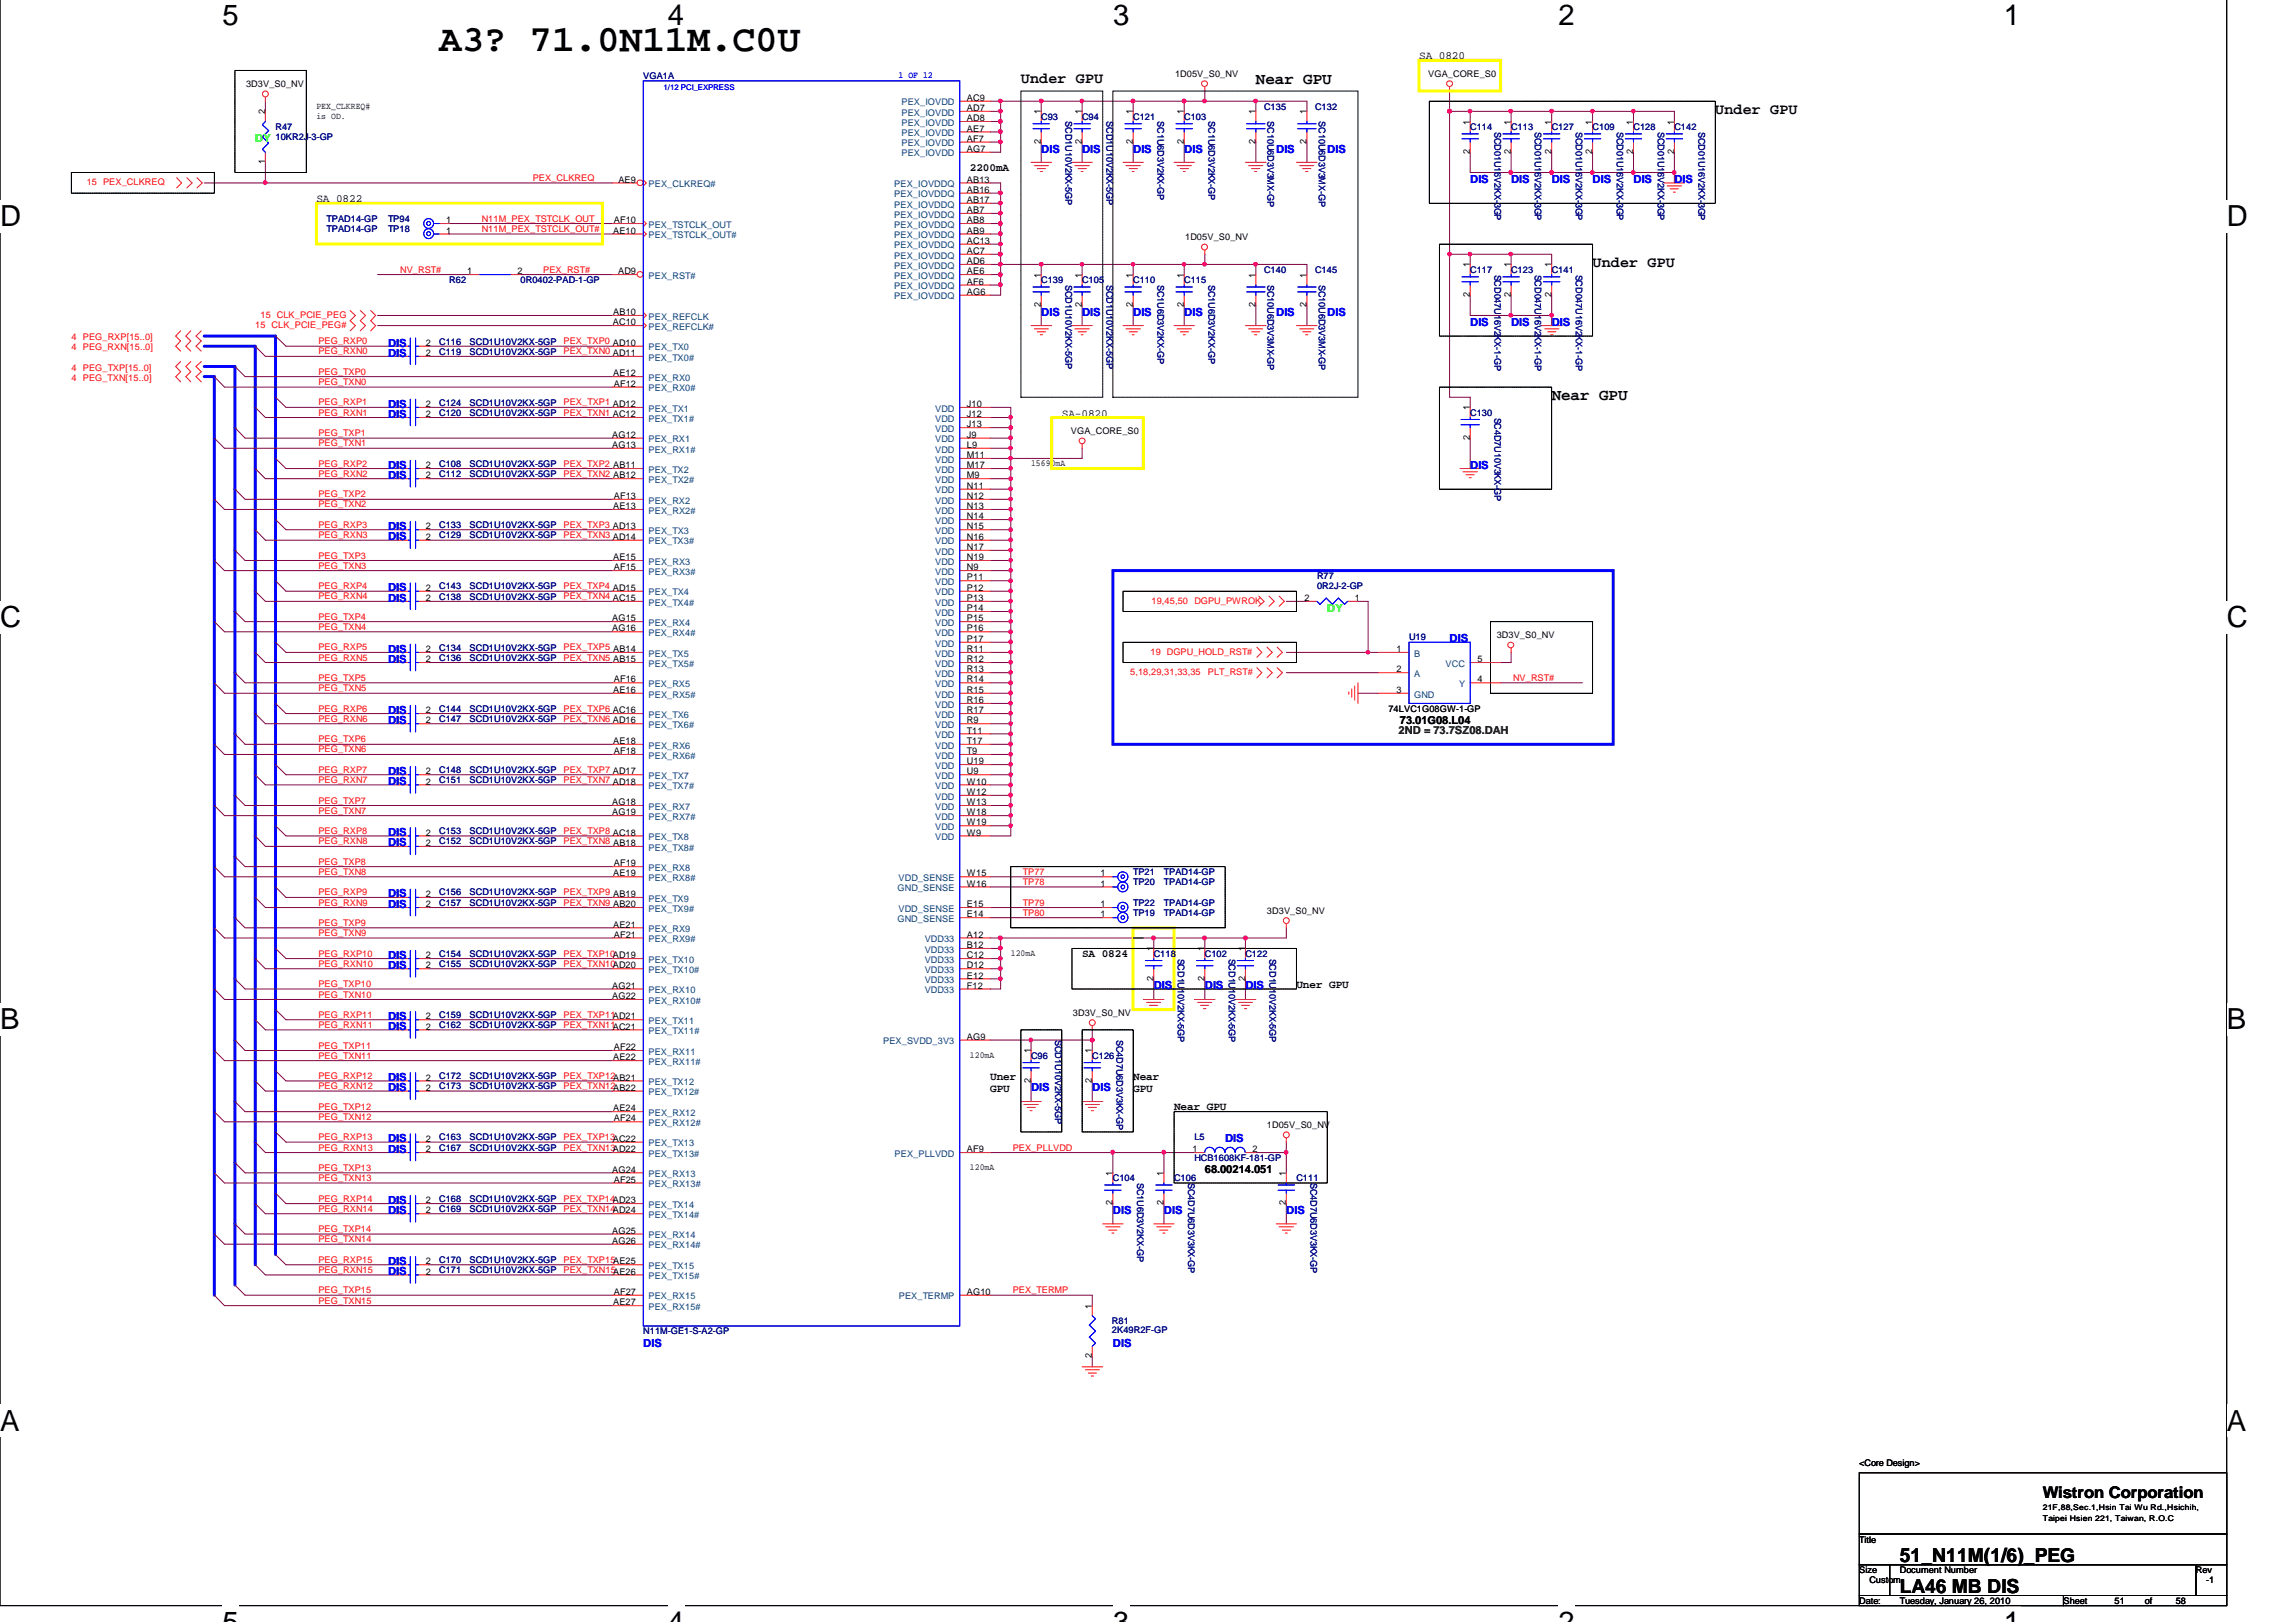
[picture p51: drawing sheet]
<svg xmlns="http://www.w3.org/2000/svg" width="297mm" height="210mm" viewBox="0 0 297 210" stroke-linecap="round" stroke-linejoin="round" font-family="sans-serif">
<defs><g id="words">
<text font-size="4.9" x="56.8" y="6.6">A3? 71.0N11M.C0U</text>
<g font-size="3.8">
<text x="28.8" y="3.3">5</text>
<text x="86.4" y="3.3">4</text>
<text x="144" y="3.3">3</text>
<text x="201.6" y="3.3">2</text>
<text x="259.2" y="3.3">1</text>
<text x="0" y="29.2">D</text>
<text x="288.1" y="29.2">D</text>
<text x="0" y="81.2">C</text>
<text x="288.1" y="81.2">C</text>
<text x="0" y="133.2">B</text>
<text x="288.1" y="133.2">B</text>
<text x="0" y="185.1">A</text>
<text x="288.1" y="185.1">A</text>
</g>
<g font-size="2.5">
<text x="245.8" y="202.2">51_N11M(1/6)_PEG</text>
<text x="245.8" y="206.1">LA46 MB DIS</text>
</g>
<g font-size="2.1">
<text x="162.5" y="10.8">Near GPU</text>
<text x="200.7" y="51.8">Near GPU</text>
<text x="264.3" y="193.8">Wistron Corporation</text>
</g>
<g font-size="1.9">
<text x="132.1" y="10.7">Under GPU</text>
<text x="221.9" y="14.7">Under GPU</text>
<text x="206" y="34.5">Under GPU</text>
</g>
<g font-size="1.4">
<text x="183.6" y="7.7">SA 0820</text>
<text x="125.5" y="22.2">2200mA</text>
<text x="40.9" y="26.2">SA 0822</text>
<text x="137.4" y="53.9">SA-0820</text>
<text x="181.1" y="93.7">73.01G08.L04</text>
<text x="140" y="123.9">SA 0824</text>
<text x="167.7" y="127.8">Uner GPU</text>
<text x="128.1" y="139.7">Uner</text>
<text x="128.1" y="141.3">GPU</text>
<text x="146.6" y="139.7">Near</text>
<text x="146.6" y="141.3">GPU</text>
<text x="151.9" y="143.7">Near GPU</text>
<text x="155.9" y="151.8">68.00214.051</text>
</g>
<g font-size="1.4" fill="#0f0">
<text x="33" y="18.4">DY</text>
<text x="171.7" y="79.2">DY</text>
</g>
<g font-size="1.4" fill="#00f">
<text x="134.7" y="19.7">DIS</text>
<text x="140" y="19.7">DIS</text>
<text x="146.6" y="19.7">DIS</text>
<text x="153.2" y="19.7">DIS</text>
<text x="165.1" y="19.7">DIS</text>
<text x="171.7" y="19.7">DIS</text>
<text x="190.2" y="23.7">DIS</text>
<text x="195.5" y="23.7">DIS</text>
<text x="200.7" y="23.7">DIS</text>
<text x="206" y="23.7">DIS</text>
<text x="211.3" y="23.7">DIS</text>
<text x="216.6" y="23.7">DIS</text>
<text x="134.7" y="40.9">DIS</text>
<text x="140" y="40.9">DIS</text>
<text x="146.6" y="40.9">DIS</text>
<text x="153.2" y="40.9">DIS</text>
<text x="165.1" y="40.9">DIS</text>
<text x="171.7" y="40.9">DIS</text>
<text x="50.2" y="44.8">DIS</text>
<text x="50.2" y="46.2">DIS</text>
<text x="190.2" y="42.2">DIS</text>
<text x="195.5" y="42.2">DIS</text>
<text x="200.7" y="42.2">DIS</text>
<text x="50.2" y="52.8">DIS</text>
<text x="50.2" y="54.1">DIS</text>
<text x="50.2" y="62">DIS</text>
<text x="50.2" y="60.7">DIS</text>
<text x="190.2" y="60.7">DIS</text>
<text x="50.2" y="69.9">DIS</text>
<text x="50.2" y="68.6">DIS</text>
<text x="50.2" y="76.5">DIS</text>
<text x="50.2" y="77.9">DIS</text>
<text x="187.5" y="83.1">DIS</text>
<text x="50.2" y="84.5">DIS</text>
<text x="50.2" y="85.8">DIS</text>
<text x="50.2" y="93.7">DIS</text>
<text x="50.2" y="92.4">DIS</text>
<text x="50.2" y="101.6">DIS</text>
<text x="50.2" y="100.3">DIS</text>
<text x="50.2" y="108.2">DIS</text>
<text x="50.2" y="109.5">DIS</text>
<text x="50.2" y="117.5">DIS</text>
<text x="50.2" y="116.1">DIS</text>
<text x="50.2" y="125.4">DIS</text>
<text x="50.2" y="124.1">DIS</text>
<text x="149.3" y="128">DIS</text>
<text x="155.9" y="128">DIS</text>
<text x="161.1" y="128">DIS</text>
<text x="50.2" y="133.3">DIS</text>
<text x="50.2" y="132">DIS</text>
<text x="50.2" y="139.9">DIS</text>
<text x="50.2" y="141.2">DIS</text>
<text x="133.4" y="141.2">DIS</text>
<text x="141.3" y="141.2">DIS</text>
<text x="50.2" y="147.8">DIS</text>
<text x="50.2" y="149.2">DIS</text>
<text x="158.5" y="147.8">DIS</text>
<text x="50.2" y="155.8">DIS</text>
<text x="50.2" y="157.1">DIS</text>
<text x="144" y="157.1">DIS</text>
<text x="150.6" y="157.1">DIS</text>
<text x="166.4" y="157.1">DIS</text>
<text x="50.2" y="165">DIS</text>
<text x="50.2" y="163.7">DIS</text>
<text x="83.2" y="174.3">DIS</text>
<text x="144" y="174.3">DIS</text>
</g>
<text font-size="1.4" fill="#008000" x="180.9" y="95">2ND = 73.7SZ08.DAH</text>
<g font-size="1.2">
<text x="31.8" y="11.3">3D3V_S0_NV</text>
<text x="152" y="10">1D05V_S0_NV</text>
<text x="184.8" y="10">VGA_CORE_S0</text>
<text x="34.3" y="14.8" transform="rotate(-90 34.3 14.8)">2</text>
<text x="40.9" y="14.1">PEX_CLKREQ#</text>
<text x="40.9" y="15.4">is OD.</text>
<text x="125.1" y="17">AE7</text>
<text x="125.1" y="15.7">AD8</text>
<text x="125.1" y="14.4">AD7</text>
<text x="125.1" y="13.1">AC9</text>
<text x="134.7" y="14.8" transform="rotate(-90 134.7 14.8)">1</text>
<text x="140" y="14.8" transform="rotate(-90 140 14.8)">1</text>
<text x="146.6" y="14.8" transform="rotate(-90 146.6 14.8)">1</text>
<text x="153.2" y="14.8" transform="rotate(-90 153.2 14.8)">1</text>
<text x="162.4" y="14.8" transform="rotate(-90 162.4 14.8)">1</text>
<text x="169" y="14.8" transform="rotate(-90 169 14.8)">1</text>
<text x="190.2" y="16.1" transform="rotate(-90 190.2 16.1)">1</text>
<text x="195.5" y="16.1" transform="rotate(-90 195.5 16.1)">1</text>
<text x="200.7" y="16.1" transform="rotate(-90 200.7 16.1)">1</text>
<text x="206" y="16.1" transform="rotate(-90 206 16.1)">1</text>
<text x="211.3" y="16.1" transform="rotate(-90 211.3 16.1)">1</text>
<text x="216.6" y="16.1" transform="rotate(-90 216.6 16.1)">1</text>
<text x="34.3" y="21.3" transform="rotate(-90 34.3 21.3)">1</text>
<text x="80" y="23.6">AE9</text>
<text x="125.1" y="23.6">AB13</text>
<text x="125.1" y="19.7">AG7</text>
<text x="125.1" y="18.3">AF7</text>
<text x="134.7" y="18.6" transform="rotate(-90 134.7 18.6)">2</text>
<text x="140" y="18.6" transform="rotate(-90 140 18.6)">2</text>
<text x="146.6" y="18.6" transform="rotate(-90 146.6 18.6)">2</text>
<text x="153.2" y="18.6" transform="rotate(-90 153.2 18.6)">2</text>
<text x="162.4" y="18.6" transform="rotate(-90 162.4 18.6)">2</text>
<text x="169" y="18.6" transform="rotate(-90 169 18.6)">2</text>
<text x="190.2" y="20" transform="rotate(-90 190.2 20)">2</text>
<text x="195.5" y="20" transform="rotate(-90 195.5 20)">2</text>
<text x="200.7" y="20" transform="rotate(-90 200.7 20)">2</text>
<text x="206" y="20" transform="rotate(-90 206 20)">2</text>
<text x="211.3" y="20" transform="rotate(-90 211.3 20)">2</text>
<text x="216.6" y="20" transform="rotate(-90 216.6 20)">2</text>
<text x="57.7" y="28.9">1</text>
<text x="79.4" y="28.9">AF10</text>
<text x="125.1" y="28.9">AB8</text>
<text x="125.1" y="27.6">AB7</text>
<text x="125.1" y="26.3">AB17</text>
<text x="125.1" y="24.9">AB16</text>
<text x="57.7" y="30.2">1</text>
<text x="60.5" y="35.5">1</text>
<text x="67" y="35.5">2</text>
<text x="79.3" y="30.2">AE10</text>
<text x="80" y="35.5">AD9</text>
<text x="125.1" y="35.5">AE6</text>
<text x="125.1" y="34.2">AD6</text>
<text x="125.1" y="32.9">AC7</text>
<text x="125.1" y="31.6">AC13</text>
<text x="125.1" y="30.2">AB9</text>
<text x="134.7" y="36" transform="rotate(-90 134.7 36)">1</text>
<text x="140" y="36" transform="rotate(-90 140 36)">1</text>
<text x="146.6" y="36" transform="rotate(-90 146.6 36)">1</text>
<text x="153.2" y="36" transform="rotate(-90 153.2 36)">1</text>
<text x="153.3" y="31.1">1D05V_S0_NV</text>
<text x="162.4" y="36" transform="rotate(-90 162.4 36)">1</text>
<text x="169" y="36" transform="rotate(-90 169 36)">1</text>
<text x="190.2" y="34.6" transform="rotate(-90 190.2 34.6)">1</text>
<text x="195.5" y="34.6" transform="rotate(-90 195.5 34.6)">1</text>
<text x="200.7" y="34.6" transform="rotate(-90 200.7 34.6)">1</text>
<text x="79.3" y="40.8">AB10</text>
<text x="125.1" y="38.2">AG6</text>
<text x="125.1" y="36.8">AF6</text>
<text x="134.7" y="39.8" transform="rotate(-90 134.7 39.8)">2</text>
<text x="140" y="39.8" transform="rotate(-90 140 39.8)">2</text>
<text x="146.6" y="39.8" transform="rotate(-90 146.6 39.8)">2</text>
<text x="153.2" y="39.8" transform="rotate(-90 153.2 39.8)">2</text>
<text x="162.4" y="39.8" transform="rotate(-90 162.4 39.8)">2</text>
<text x="169" y="39.8" transform="rotate(-90 169 39.8)">2</text>
<text x="190.2" y="38.5" transform="rotate(-90 190.2 38.5)">2</text>
<text x="195.5" y="38.5" transform="rotate(-90 195.5 38.5)">2</text>
<text x="200.7" y="38.5" transform="rotate(-90 200.7 38.5)">2</text>
<text x="51.2" y="44.8">1</text>
<text x="51.2" y="46.1">1</text>
<text x="55.1" y="44.8">2</text>
<text x="55.1" y="46.1">2</text>
<text x="79.3" y="42.1">AC10</text>
<text x="51.2" y="54">1</text>
<text x="51.2" y="52.7">1</text>
<text x="55.1" y="54">2</text>
<text x="55.1" y="52.7">2</text>
<text x="79.3" y="48.7">AE12</text>
<text x="79.4" y="50.1">AF12</text>
<text x="125.1" y="54">J12</text>
<text x="125.1" y="52.7">J10</text>
<text x="190.2" y="53.1" transform="rotate(-90 190.2 53.1)">1</text>
<text x="79.2" y="58">AG13</text>
<text x="79.2" y="56.7">AG12</text>
<text x="125.1" y="59.3">M11</text>
<text x="125.1" y="58">L9</text>
<text x="125.1" y="56.7">J9</text>
<text x="125.1" y="55.3">J13</text>
<text x="138.6" y="56.2">VGA_CORE_S0</text>
<text x="190.2" y="56.9" transform="rotate(-90 190.2 56.9)">2</text>
<text x="51.2" y="61.9">1</text>
<text x="51.2" y="60.6">1</text>
<text x="55.1" y="61.9">2</text>
<text x="55.1" y="60.6">2</text>
<text x="79.3" y="65.9">AE13</text>
<text x="79.4" y="64.6">AF13</text>
<text x="125.1" y="65.9">N13</text>
<text x="125.1" y="64.6">N12</text>
<text x="125.1" y="63.3">N11</text>
<text x="125.1" y="61.9">M9</text>
<text x="125.1" y="60.6">M17</text>
<text x="133.4" y="60.3">15690mA</text>
<text x="51.2" y="69.9">1</text>
<text x="51.2" y="68.5">1</text>
<text x="55.1" y="69.9">2</text>
<text x="55.1" y="68.5">2</text>
<text x="125.1" y="71.2">N17</text>
<text x="125.1" y="69.9">N16</text>
<text x="125.1" y="68.5">N15</text>
<text x="125.1" y="67.2">N14</text>
<text x="51.2" y="76.5">1</text>
<text x="51.2" y="77.8">1</text>
<text x="55.1" y="76.5">2</text>
<text x="55.1" y="77.8">2</text>
<text x="79.3" y="72.5">AE15</text>
<text x="79.4" y="73.8">AF15</text>
<text x="125.1" y="77.8">P13</text>
<text x="125.1" y="76.5">P12</text>
<text x="125.1" y="75.1">P11</text>
<text x="125.1" y="73.8">N9</text>
<text x="125.1" y="72.5">N19</text>
<text x="168.8" y="77.8">2</text>
<text x="175.3" y="77.8">1</text>
<text x="79.2" y="81.7">AG16</text>
<text x="79.2" y="80.4">AG15</text>
<text x="125.1" y="83.1">P17</text>
<text x="125.1" y="81.7">P16</text>
<text x="125.1" y="80.4">P15</text>
<text x="125.1" y="79.1">P14</text>
<text x="193.6" y="82.6">3D3V_S0_NV</text>
<text x="51.2" y="84.4">1</text>
<text x="51.2" y="85.7">1</text>
<text x="55.1" y="84.4">2</text>
<text x="55.1" y="85.7">2</text>
<text x="79.3" y="89.7">AE16</text>
<text x="79.4" y="88.3">AF16</text>
<text x="125.1" y="89.7">R15</text>
<text x="125.1" y="88.3">R14</text>
<text x="125.1" y="87">R13</text>
<text x="125.1" y="85.7">R12</text>
<text x="125.1" y="84.4">R11</text>
<text x="180.7" y="84.4">1</text>
<text x="180.7" y="87">2</text>
<text x="180.7" y="89.7">3</text>
<text x="191.1" y="88.3">4</text>
<text x="191.1" y="85.7">5</text>
<text x="51.2" y="93.6">1</text>
<text x="51.2" y="92.3">1</text>
<text x="55.1" y="93.6">2</text>
<text x="55.1" y="92.3">2</text>
<text x="125.1" y="94.9">T11</text>
<text x="125.1" y="93.6">R9</text>
<text x="125.1" y="92.3">R17</text>
<text x="125.1" y="91">R16</text>
<text x="179.6" y="92.1">74LVC1G08GW-1-GP</text>
<text x="51.2" y="101.5">1</text>
<text x="51.2" y="100.2">1</text>
<text x="55.1" y="101.5">2</text>
<text x="55.1" y="100.2">2</text>
<text x="79.3" y="96.3">AE18</text>
<text x="79.4" y="97.6">AF18</text>
<text x="125.1" y="101.5">W10</text>
<text x="125.1" y="100.2">U9</text>
<text x="125.1" y="98.9">U19</text>
<text x="125.1" y="97.6">T9</text>
<text x="125.1" y="96.3">T17</text>
<text x="79.2" y="105.5">AG19</text>
<text x="79.2" y="104.2">AG18</text>
<text x="125.1" y="106.8">W19</text>
<text x="125.1" y="105.5">W18</text>
<text x="125.1" y="104.2">W13</text>
<text x="125.1" y="102.9">W12</text>
<text x="51.2" y="108.1">1</text>
<text x="51.2" y="109.5">1</text>
<text x="55.1" y="108.1">2</text>
<text x="55.1" y="109.5">2</text>
<text x="79.3" y="113.4">AE19</text>
<text x="79.4" y="112.1">AF19</text>
<text x="125.1" y="113.4">W15</text>
<text x="125.1" y="108.1">W9</text>
<text x="142.4" y="113.4">1</text>
<text x="51.2" y="117.4">1</text>
<text x="51.2" y="116.1">1</text>
<text x="55.1" y="117.4">2</text>
<text x="55.1" y="116.1">2</text>
<text x="125.1" y="117.4">E15</text>
<text x="125.1" y="118.7">E14</text>
<text x="125.1" y="114.7">W16</text>
<text x="142.4" y="114.7">1</text>
<text x="142.4" y="117.4">1</text>
<text x="142.4" y="118.7">1</text>
<text x="163.9" y="118.3">3D3V_S0_NV</text>
<text x="51.2" y="125.3">1</text>
<text x="51.2" y="124">1</text>
<text x="55.1" y="125.3">2</text>
<text x="55.1" y="124">2</text>
<text x="79.3" y="120">AE21</text>
<text x="79.4" y="121.3">AF21</text>
<text x="125.1" y="125.3">D12</text>
<text x="125.1" y="124">C12</text>
<text x="125.1" y="122.7">B12</text>
<text x="125.1" y="121.3">A12</text>
<text x="130.8" y="123.7">120mA</text>
<text x="149.2" y="123.1" transform="rotate(-90 149.2 123.1)">1</text>
<text x="155.8" y="123.1" transform="rotate(-90 155.8 123.1)">1</text>
<text x="161.1" y="123.1" transform="rotate(-90 161.1 123.1)">1</text>
<text x="51.2" y="131.9">1</text>
<text x="55.1" y="131.9">2</text>
<text x="79.2" y="129.3">AG22</text>
<text x="79.2" y="127.9">AG21</text>
<text x="125.1" y="127.9">F12</text>
<text x="125.1" y="126.6">E12</text>
<text x="138.8" y="131.5">3D3V_S0_NV</text>
<text x="149.2" y="126.9" transform="rotate(-90 149.2 126.9)">2</text>
<text x="155.8" y="126.9" transform="rotate(-90 155.8 126.9)">2</text>
<text x="161.1" y="126.9" transform="rotate(-90 161.1 126.9)">2</text>
<text x="51.2" y="133.2">1</text>
<text x="55.1" y="133.2">2</text>
<text x="79.3" y="137.2">AE22</text>
<text x="79.4" y="135.9">AF22</text>
<text x="125.1" y="134.5">AG9</text>
<text x="125.5" y="136.9">120mA</text>
<text x="133.3" y="136.3" transform="rotate(-90 133.3 136.3)">1</text>
<text x="141.3" y="136.3" transform="rotate(-90 141.3 136.3)">1</text>
<text x="51.2" y="139.8">1</text>
<text x="51.2" y="141.2">1</text>
<text x="55.1" y="139.8">2</text>
<text x="55.1" y="141.2">2</text>
<text x="79.3" y="143.8">AE24</text>
<text x="133.3" y="140.1" transform="rotate(-90 133.3 140.1)">2</text>
<text x="141.3" y="140.1" transform="rotate(-90 141.3 140.1)">2</text>
<text x="51.2" y="147.8">1</text>
<text x="51.2" y="149.1">1</text>
<text x="55.1" y="147.8">2</text>
<text x="55.1" y="149.1">2</text>
<text x="79.4" y="145.1">AF24</text>
<text x="125.1" y="149.1">AF9</text>
<text x="154.3" y="149.1">1</text>
<text x="162.1" y="149.1">2</text>
<text x="163.9" y="146">1D05V_S0_NV</text>
<text x="51.2" y="155.7">1</text>
<text x="55.1" y="155.7">2</text>
<text x="79.2" y="151.7">AG24</text>
<text x="79.4" y="153">AF25</text>
<text x="125.5" y="151.4">120mA</text>
<text x="143.9" y="156" transform="rotate(-90 143.9 156)">2</text>
<text x="143.9" y="152.2" transform="rotate(-90 143.9 152.2)">1</text>
<text x="150.5" y="156" transform="rotate(-90 150.5 156)">2</text>
<text x="150.5" y="152.2" transform="rotate(-90 150.5 152.2)">1</text>
<text x="166.4" y="156" transform="rotate(-90 166.4 156)">2</text>
<text x="166.4" y="152.2" transform="rotate(-90 166.4 152.2)">1</text>
<text x="51.2" y="157">1</text>
<text x="55.1" y="157">2</text>
<text x="79.2" y="161">AG26</text>
<text x="79.2" y="159.7">AG25</text>
<text x="51.2" y="164.9">1</text>
<text x="51.2" y="163.6">1</text>
<text x="55.1" y="164.9">2</text>
<text x="55.1" y="163.6">2</text>
<text x="79.4" y="167.6">AF27</text>
<text x="125.1" y="167.6">AG10</text>
<text x="79.3" y="168.9">AE27</text>
<text x="141.3" y="169.3" transform="rotate(-90 141.3 169.3)">1</text>
<text x="141.3" y="175.8" transform="rotate(-90 141.3 175.8)">2</text>
<text x="240.5" y="189.7">&lt;Core Design&gt;</text>
<text x="240.5" y="199.6">Title</text>
<text x="240.5" y="203.6">Size</text>
<text x="245.8" y="203.6">Document Number</text>
<text x="284.1" y="203.6">Rev</text>
<text x="240.5" y="207.6">Date:</text>
<text x="241.9" y="204.9">Custom</text>
<text x="245.8" y="207.6">Tuesday, January 26, 2010</text>
<text x="267" y="207.6">Sheet</text>
<text x="273.6" y="207.6">51</text>
<text x="277.5" y="207.6">of</text>
<text x="281.5" y="207.6">58</text>
<text x="285.4" y="204.9">-1</text>
</g>
<g font-size="1.2" fill="#000080">
<text x="83.2" y="10.2">VGA1A</text>
<text x="35.6" y="16.8">R47</text>
<text x="134.7" y="15.5">C93</text>
<text x="137.8" y="15.7" transform="rotate(90 137.8 15.7)">SCD1U10V2KX-5GP</text>
<text x="140" y="15.5">C94</text>
<text x="143.1" y="15.7" transform="rotate(90 143.1 15.7)">SCD1U10V2KX-5GP</text>
<text x="146.6" y="15.5">C121</text>
<text x="149.7" y="15.7" transform="rotate(90 149.7 15.7)">SC1U6D3V2KX-GP</text>
<text x="153.2" y="15.5">C103</text>
<text x="156.3" y="15.7" transform="rotate(90 156.3 15.7)">SC1U6D3V2KX-GP</text>
<text x="163.5" y="14.2">C135</text>
<text x="164" y="15.7" transform="rotate(90 164 15.7)">SC10U6D3V3MX-GP</text>
<text x="170.1" y="14.2">C132</text>
<text x="170.6" y="15.7" transform="rotate(90 170.6 15.7)">SC10U6D3V3MX-GP</text>
<text x="190.2" y="16.8">C114</text>
<text x="193.3" y="17.1" transform="rotate(90 193.3 17.1)">SCD01U16V2KX-3GP</text>
<text x="195.5" y="16.8">C113</text>
<text x="198.6" y="17.1" transform="rotate(90 198.6 17.1)">SCD01U16V2KX-3GP</text>
<text x="200.7" y="16.8">C127</text>
<text x="203.9" y="17.1" transform="rotate(90 203.9 17.1)">SCD01U16V2KX-3GP</text>
<text x="206" y="16.8">C109</text>
<text x="209.2" y="17.1" transform="rotate(90 209.2 17.1)">SCD01U16V2KX-3GP</text>
<text x="211.3" y="16.8">C128</text>
<text x="214.5" y="17.1" transform="rotate(90 214.5 17.1)">SCD01U16V2KX-3GP</text>
<text x="216.6" y="16.8">C142</text>
<text x="219.8" y="17.1" transform="rotate(90 219.8 17.1)">SCD01U16V2KX-3GP</text>
<text x="35.6" y="18.2">10KR2J</text>
<text x="39.9" y="18.2">-3-GP</text>
<text x="42.2" y="28.7">TPAD14-GP</text>
<text x="50.2" y="28.7">TP94</text>
<text x="42.2" y="30">TPAD14-GP</text>
<text x="50.2" y="30">TP18</text>
<text x="163.5" y="35.3">C140</text>
<text x="170.1" y="35.3">C145</text>
<text x="190.2" y="35.3">C117</text>
<text x="193.3" y="35.5" transform="rotate(90 193.3 35.5)">SCD047U16V2KX-1-GP</text>
<text x="195.5" y="35.3">C123</text>
<text x="198.6" y="35.5" transform="rotate(90 198.6 35.5)">SCD047U16V2KX-1-GP</text>
<text x="200.7" y="35.3">C141</text>
<text x="203.9" y="35.5" transform="rotate(90 203.9 35.5)">SCD047U16V2KX-1-GP</text>
<text x="58.1" y="36.6">R62</text>
<text x="67.4" y="36.6">0R0402-PAD-1-GP</text>
<text x="134.7" y="36.6">C139</text>
<text x="137.8" y="36.9" transform="rotate(90 137.8 36.9)">SCD1U10V2KX-5GP</text>
<text x="140" y="36.6">C105</text>
<text x="143.1" y="36.9" transform="rotate(90 143.1 36.9)">SCD1U10V2KX-5GP</text>
<text x="146.6" y="36.6">C110</text>
<text x="149.7" y="36.9" transform="rotate(90 149.7 36.9)">SC1U6D3V2KX-GP</text>
<text x="153.2" y="36.6">C115</text>
<text x="156.3" y="36.9" transform="rotate(90 156.3 36.9)">SC1U6D3V2KX-GP</text>
<text x="164" y="36.9" transform="rotate(90 164 36.9)">SC10U6D3V3MX-GP</text>
<text x="170.6" y="36.9" transform="rotate(90 170.6 36.9)">SC10U6D3V3MX-GP</text>
<text x="56.8" y="44.6">C116</text>
<text x="56.8" y="45.9">C119</text>
<text x="60.7" y="44.6">SCD1U10V2KX-5GP</text>
<text x="60.7" y="45.9">SCD1U10V2KX-5GP</text>
<text x="56.8" y="53.8">C120</text>
<text x="56.8" y="52.5">C124</text>
<text x="60.7" y="53.8">SCD1U10V2KX-5GP</text>
<text x="60.7" y="52.5">SCD1U10V2KX-5GP</text>
<text x="190.2" y="53.8">C130</text>
<text x="193.3" y="54" transform="rotate(90 193.3 54)">SC4D7U10V3KX-GP</text>
<text x="56.8" y="61.7">C112</text>
<text x="56.8" y="60.4">C108</text>
<text x="60.7" y="61.7">SCD1U10V2KX-5GP</text>
<text x="60.7" y="60.4">SCD1U10V2KX-5GP</text>
<text x="56.8" y="69.7">C129</text>
<text x="56.8" y="68.3">C133</text>
<text x="60.7" y="69.7">SCD1U10V2KX-5GP</text>
<text x="60.7" y="68.3">SCD1U10V2KX-5GP</text>
<text x="56.8" y="76.3">C143</text>
<text x="56.8" y="77.6">C138</text>
<text x="60.7" y="76.3">SCD1U10V2KX-5GP</text>
<text x="60.7" y="77.6">SCD1U10V2KX-5GP</text>
<text x="170.4" y="74.9">R77</text>
<text x="170.4" y="76.3">0R2J-2-GP</text>
<text x="182.3" y="82.9">U19</text>
<text x="56.8" y="84.2">C134</text>
<text x="56.8" y="85.5">C136</text>
<text x="60.7" y="84.2">SCD1U10V2KX-5GP</text>
<text x="60.7" y="85.5">SCD1U10V2KX-5GP</text>
<text x="56.8" y="93.4">C147</text>
<text x="56.8" y="92.1">C144</text>
<text x="60.7" y="93.4">SCD1U10V2KX-5GP</text>
<text x="60.7" y="92.1">SCD1U10V2KX-5GP</text>
<text x="56.8" y="101.4">C151</text>
<text x="56.8" y="100">C148</text>
<text x="60.7" y="101.4">SCD1U10V2KX-5GP</text>
<text x="60.7" y="100">SCD1U10V2KX-5GP</text>
<text x="56.8" y="108">C153</text>
<text x="60.7" y="108">SCD1U10V2KX-5GP</text>
<text x="56.8" y="109.3">C152</text>
<text x="60.7" y="109.3">SCD1U10V2KX-5GP</text>
<text x="146.6" y="113.3">TP21</text>
<text x="150.6" y="113.3">TPAD14-GP</text>
<text x="56.8" y="117.2">C157</text>
<text x="56.8" y="115.9">C156</text>
<text x="60.7" y="117.2">SCD1U10V2KX-5GP</text>
<text x="60.7" y="115.9">SCD1U10V2KX-5GP</text>
<text x="146.6" y="114.6">TP20</text>
<text x="146.6" y="117.2">TP22</text>
<text x="146.6" y="118.5">TP19</text>
<text x="150.6" y="114.6">TPAD14-GP</text>
<text x="150.6" y="117.2">TPAD14-GP</text>
<text x="150.6" y="118.5">TPAD14-GP</text>
<text x="56.8" y="125.2">C155</text>
<text x="56.8" y="123.8">C154</text>
<text x="60.7" y="125.2">SCD1U10V2KX-5GP</text>
<text x="60.7" y="123.8">SCD1U10V2KX-5GP</text>
<text x="149.3" y="123.8">C118</text>
<text x="152.4" y="124.1" transform="rotate(90 152.4 124.1)">SCD1U</text>
<text x="155.9" y="123.8">C102</text>
<text x="159" y="124.1" transform="rotate(90 159 124.1)">SCD1U</text>
<text x="161.1" y="123.8">C122</text>
<text x="164.3" y="124.1" transform="rotate(90 164.3 124.1)">SCD1U</text>
<text x="56.8" y="131.8">C159</text>
<text x="60.7" y="131.8">SCD1U10V2KX-5GP</text>
<text x="152.4" y="128" transform="rotate(90 152.4 128)">10V2KX-5GP</text>
<text x="159" y="128" transform="rotate(90 159 128)">10V2KX-5GP</text>
<text x="164.3" y="128" transform="rotate(90 164.3 128)">10V2KX-5GP</text>
<text x="56.8" y="133.1">C162</text>
<text x="60.7" y="133.1">SCD1U10V2KX-5GP</text>
<text x="133.4" y="137">C96</text>
<text x="136.5" y="134.6" transform="rotate(90 136.5 134.6)">SCD1U10V2KX-5GP</text>
<text x="141.3" y="137">C126</text>
<text x="144.4" y="134.6" transform="rotate(90 144.4 134.6)">SC4D7U6D3V3KX-GP</text>
<text x="56.8" y="139.7">C172</text>
<text x="56.8" y="141">C173</text>
<text x="60.7" y="139.7">SCD1U10V2KX-5GP</text>
<text x="60.7" y="141">SCD1U10V2KX-5GP</text>
<text x="56.8" y="147.6">C163</text>
<text x="56.8" y="148.9">C167</text>
<text x="60.7" y="147.6">SCD1U10V2KX-5GP</text>
<text x="60.7" y="148.9">SCD1U10V2KX-5GP</text>
<text x="154.5" y="147.6">L5</text>
<text x="56.8" y="155.5">C168</text>
<text x="60.7" y="155.5">SCD1U10V2KX-5GP</text>
<text x="144" y="152.9">C104</text>
<text x="147.1" y="153.1" transform="rotate(90 147.1 153.1)">SC1U6D3V2KX-GP</text>
<text x="151.9" y="152.9">C106</text>
<text x="153.7" y="153.1" transform="rotate(90 153.7 153.1)">SC4D7U6D3V3KX-GP</text>
<text x="154.5" y="150.3">HCB1608KF-181-GP</text>
<text x="167.7" y="152.9">C111</text>
<text x="169.5" y="153.1" transform="rotate(90 169.5 153.1)">SC4D7U6D3V3KX-GP</text>
<text x="56.8" y="156.9">C169</text>
<text x="60.7" y="156.9">SCD1U10V2KX-5GP</text>
<text x="56.8" y="164.8">C171</text>
<text x="56.8" y="163.5">C170</text>
<text x="60.7" y="164.8">SCD1U10V2KX-5GP</text>
<text x="60.7" y="163.5">SCD1U10V2KX-5GP</text>
<text x="83.2" y="172.7">N11M-GE1-S-A2-GP</text>
<text x="143.8" y="171.4">R81</text>
<text x="143.8" y="172.6">2K49R2F-GP</text>
</g>
<text font-size="1.2" fill="#00f" x="116.2" y="10.1">1 OF 12</text>
<g font-size="1.2" fill="#004080">
<text x="116.6" y="17.6">PEX_IOVDD</text>
<text x="116.6" y="16.3">PEX_IOVDD</text>
<text x="116.6" y="15">PEX_IOVDD</text>
<text x="116.6" y="13.6">PEX_IOVDD</text>
<text x="116.6" y="20.2">PEX_IOVDD</text>
<text x="116.6" y="18.9">PEX_IOVDD</text>
<text x="83.9" y="29.5">PEX_TSTCLK_OUT</text>
<text x="83.9" y="24.2">PEX_CLKREQ#</text>
<text x="115.7" y="29.5">PEX_IOVDDQ</text>
<text x="115.7" y="28.2">PEX_IOVDDQ</text>
<text x="115.7" y="26.9">PEX_IOVDDQ</text>
<text x="115.7" y="25.5">PEX_IOVDDQ</text>
<text x="115.7" y="24.2">PEX_IOVDDQ</text>
<text x="83.9" y="30.8">PEX_TSTCLK_OUT#</text>
<text x="115.7" y="34.8">PEX_IOVDDQ</text>
<text x="115.7" y="33.5">PEX_IOVDDQ</text>
<text x="115.7" y="32.1">PEX_IOVDDQ</text>
<text x="115.7" y="30.8">PEX_IOVDDQ</text>
<text x="83.9" y="41.4">PEX_REFCLK</text>
<text x="83.9" y="36.1">PEX_RST#</text>
<text x="115.7" y="38.7">PEX_IOVDDQ</text>
<text x="115.7" y="37.4">PEX_IOVDDQ</text>
<text x="115.7" y="36.1">PEX_IOVDDQ</text>
<text x="83.9" y="46.7">PEX_TX0#</text>
<text x="83.9" y="45.4">PEX_TX0</text>
<text x="83.9" y="42.7">PEX_REFCLK#</text>
<text x="83.9" y="53.3">PEX_TX1</text>
<text x="83.9" y="50.6">PEX_RX0#</text>
<text x="83.9" y="49.3">PEX_RX0</text>
<text x="121" y="53.3">VDD</text>
<text x="83.9" y="58.6">PEX_RX1#</text>
<text x="83.9" y="57.2">PEX_RX1</text>
<text x="83.9" y="54.6">PEX_TX1#</text>
<text x="121" y="59.9">VDD</text>
<text x="121" y="58.6">VDD</text>
<text x="121" y="57.2">VDD</text>
<text x="121" y="55.9">VDD</text>
<text x="121" y="54.6">VDD</text>
<text x="83.9" y="65.2">PEX_RX2</text>
<text x="83.9" y="62.5">PEX_TX2#</text>
<text x="83.9" y="61.2">PEX_TX2</text>
<text x="121" y="65.2">VDD</text>
<text x="121" y="63.9">VDD</text>
<text x="121" y="62.5">VDD</text>
<text x="121" y="61.2">VDD</text>
<text x="83.9" y="70.5">PEX_TX3#</text>
<text x="83.9" y="69.1">PEX_TX3</text>
<text x="83.9" y="66.5">PEX_RX2#</text>
<text x="121" y="71.8">VDD</text>
<text x="121" y="70.5">VDD</text>
<text x="121" y="69.1">VDD</text>
<text x="121" y="67.8">VDD</text>
<text x="121" y="66.5">VDD</text>
<text x="83.9" y="77.1">PEX_TX4</text>
<text x="83.9" y="74.4">PEX_RX3#</text>
<text x="83.9" y="73.1">PEX_RX3</text>
<text x="121" y="77.1">VDD</text>
<text x="121" y="75.7">VDD</text>
<text x="121" y="74.4">VDD</text>
<text x="121" y="73.1">VDD</text>
<text x="83.9" y="82.3">PEX_RX4#</text>
<text x="83.9" y="81">PEX_RX4</text>
<text x="83.9" y="78.4">PEX_TX4#</text>
<text x="121" y="83.7">VDD</text>
<text x="121" y="82.3">VDD</text>
<text x="121" y="81">VDD</text>
<text x="121" y="79.7">VDD</text>
<text x="121" y="78.4">VDD</text>
<text x="83.9" y="88.9">PEX_RX5</text>
<text x="83.9" y="86.3">PEX_TX5#</text>
<text x="83.9" y="85">PEX_TX5</text>
<text x="121" y="88.9">VDD</text>
<text x="121" y="87.6">VDD</text>
<text x="121" y="86.3">VDD</text>
<text x="121" y="85">VDD</text>
<text x="183" y="85">B</text>
<text x="183" y="87.6">A</text>
<text x="187" y="86.3">VCC</text>
<text x="188.8" y="88.9">Y</text>
<text x="83.9" y="94.2">PEX_TX6#</text>
<text x="83.9" y="92.9">PEX_TX6</text>
<text x="83.9" y="90.3">PEX_RX5#</text>
<text x="121" y="95.5">VDD</text>
<text x="121" y="94.2">VDD</text>
<text x="121" y="92.9">VDD</text>
<text x="121" y="91.6">VDD</text>
<text x="121" y="90.3">VDD</text>
<text x="183" y="90.3">GND</text>
<text x="83.9" y="100.8">PEX_TX7</text>
<text x="83.9" y="98.2">PEX_RX6#</text>
<text x="83.9" y="96.9">PEX_RX6</text>
<text x="121" y="100.8">VDD</text>
<text x="121" y="99.5">VDD</text>
<text x="121" y="98.2">VDD</text>
<text x="121" y="96.9">VDD</text>
<text x="83.9" y="106.1">PEX_RX7#</text>
<text x="83.9" y="104.8">PEX_RX7</text>
<text x="83.9" y="102.1">PEX_TX7#</text>
<text x="121" y="107.4">VDD</text>
<text x="121" y="106.1">VDD</text>
<text x="121" y="104.8">VDD</text>
<text x="121" y="103.5">VDD</text>
<text x="121" y="102.1">VDD</text>
<text x="83.9" y="112.7">PEX_RX8</text>
<text x="83.9" y="110.1">PEX_TX8#</text>
<text x="83.9" y="108.7">PEX_TX8</text>
<text x="121" y="108.7">VDD</text>
<text x="83.9" y="118">PEX_TX9#</text>
<text x="83.9" y="116.7">PEX_TX9</text>
<text x="83.9" y="114">PEX_RX8#</text>
<text x="116.1" y="119.3">GND_SENSE</text>
<text x="116.1" y="115.3">GND_SENSE</text>
<text x="116.2" y="118">VDD_SENSE</text>
<text x="116.2" y="114">VDD_SENSE</text>
<text x="83.9" y="125.9">PEX_TX10#</text>
<text x="83.9" y="124.6">PEX_TX10</text>
<text x="83.9" y="121.9">PEX_RX9#</text>
<text x="83.9" y="120.6">PEX_RX9</text>
<text x="119.6" y="125.9">VDD33</text>
<text x="119.6" y="124.6">VDD33</text>
<text x="119.6" y="123.3">VDD33</text>
<text x="119.6" y="121.9">VDD33</text>
<text x="83.9" y="129.9">PEX_RX10#</text>
<text x="83.9" y="128.5">PEX_RX10</text>
<text x="119.6" y="128.5">VDD33</text>
<text x="119.6" y="127.2">VDD33</text>
<text x="83.9" y="137.8">PEX_RX11#</text>
<text x="83.9" y="136.5">PEX_RX11</text>
<text x="83.9" y="133.8">PEX_TX11#</text>
<text x="83.9" y="132.5">PEX_TX11</text>
<text x="114.3" y="135.1">PEX_SVDD_3V3</text>
<text x="83.9" y="141.7">PEX_TX12#</text>
<text x="83.9" y="140.4">PEX_TX12</text>
<text x="83.9" y="149.7">PEX_TX13#</text>
<text x="83.9" y="148.4">PEX_TX13</text>
<text x="83.9" y="145.7">PEX_RX12#</text>
<text x="83.9" y="144.4">PEX_RX12</text>
<text x="115.7" y="149.7">PEX_PLLVDD</text>
<text x="83.9" y="153.6">PEX_RX13#</text>
<text x="83.9" y="152.3">PEX_RX13</text>
<text x="83.9" y="161.6">PEX_RX14#</text>
<text x="83.9" y="160.2">PEX_RX14</text>
<text x="83.9" y="156.3">PEX_TX14</text>
<text x="83.9" y="157.6">PEX_TX14#</text>
<text x="83.9" y="165.5">PEX_TX15#</text>
<text x="83.9" y="164.2">PEX_TX15</text>
<text x="83.9" y="169.5">PEX_RX15#</text>
<text x="83.9" y="168.2">PEX_RX15</text>
<text x="116.3" y="168.2">PEX_TERMP</text>
</g>
<g font-size="1.2" fill="#f00">
<text x="11.2" y="24">15 PEX_CLKREQ</text>
<text x="68.9" y="23.4">PEX_CLKREQ</text>
<text x="62.3" y="28.7">N11M_PEX_TSTCLK_OUT</text>
<text x="51.8" y="35.3">NV_RST#</text>
<text x="62.3" y="30">N11M_PEX_TSTCLK_OUT#</text>
<text x="70.3" y="35.3">PEX_RST#</text>
<text x="33.7" y="41.1">15 CLK_PCIE_PEG</text>
<text x="9.2" y="44">4 PEG_RXP[15..0]</text>
<text x="9.2" y="45.4">4 PEG_RXN[15..0]</text>
<text x="33" y="42.5">15 CLK_PCIE_PEG#</text>
<text x="41.2" y="44.5">PEG_RXP0</text>
<text x="41.2" y="45.9">PEG_RXN0</text>
<text x="72.9" y="44.5">PEX_TXP0 AD10</text>
<text x="72.9" y="45.9">PEX_TXN0 AD11</text>
<text x="9.2" y="48">4 PEG_TXP[15..0]</text>
<text x="9.2" y="49.3">4 PEG_TXN[15..0]</text>
<text x="41.2" y="48.5">PEG_TXP0</text>
<text x="41.2" y="49.8">PEG_TXN0</text>
<text x="41.2" y="52.5">PEG_RXP1</text>
<text x="41.2" y="53.8">PEG_RXN1</text>
<text x="72.9" y="52.5">PEX_TXP1 AD12</text>
<text x="72.9" y="53.8">PEX_TXN1 AC12</text>
<text x="41.2" y="57.8">PEG_TXN1</text>
<text x="41.2" y="56.4">PEG_TXP1</text>
<text x="41.2" y="60.4">PEG_RXP2</text>
<text x="41.2" y="61.7">PEG_RXN2</text>
<text x="41.2" y="64.4">PEG_TXP2</text>
<text x="41.2" y="65.7">PEG_TXN2</text>
<text x="72.9" y="60.4">PEX_TXP2 AB11</text>
<text x="72.9" y="61.7">PEX_TXN2 AB12</text>
<text x="41.2" y="68.3">PEG_RXP3</text>
<text x="41.2" y="69.7">PEG_RXN3</text>
<text x="72.9" y="68.3">PEX_TXP3 AD13</text>
<text x="72.9" y="69.7">PEX_TXN3 AD14</text>
<text x="41.2" y="72.3">PEG_TXP3</text>
<text x="41.2" y="73.6">PEG_TXN3</text>
<text x="41.2" y="76.3">PEG_RXP4</text>
<text x="41.2" y="77.6">PEG_RXN4</text>
<text x="72.9" y="76.3">PEX_TXP4 AD15</text>
<text x="72.9" y="77.6">PEX_TXN4 AC15</text>
<text x="41.2" y="80.2">PEG_TXP4</text>
<text x="41.2" y="81.5">PEG_TXN4</text>
<text x="149" y="78.1">19,45,50 DGPU_PWROK</text>
<text x="41.2" y="88.1">PEG_TXP5</text>
<text x="41.2" y="89.5">PEG_TXN5</text>
<text x="41.2" y="84.2">PEG_RXP5</text>
<text x="41.2" y="85.5">PEG_RXN5</text>
<text x="72.9" y="84.2">PEX_TXP5 AB14</text>
<text x="72.9" y="85.5">PEX_TXN5 AB15</text>
<text x="146.2" y="87.3">5,18,29,31,33,35</text>
<text x="148.8" y="84.7">19 DGPU_HOLD_RST#</text>
<text x="156.3" y="87.3">PLT_RST#</text>
<text x="195.7" y="88.1">NV_RST#</text>
<text x="41.2" y="92.1">PEG_RXP6</text>
<text x="41.2" y="93.4">PEG_RXN6</text>
<text x="72.9" y="92.1">PEX_TXP6 AC16</text>
<text x="72.9" y="93.4">PEX_TXN6 AD16</text>
<text x="41.2" y="96.1">PEG_TXP6</text>
<text x="41.2" y="97.4">PEG_TXN6</text>
<text x="41.2" y="101.3">PEG_RXN7</text>
<text x="41.2" y="100">PEG_RXP7</text>
<text x="72.9" y="100">PEX_TXP7 AD17</text>
<text x="72.9" y="101.3">PEX_TXN7 AD18</text>
<text x="41.2" y="107.9">PEG_RXP8</text>
<text x="41.2" y="104">PEG_TXP7</text>
<text x="41.2" y="105.3">PEG_TXN7</text>
<text x="72.9" y="107.9">PEX_TXP8 AC18</text>
<text x="41.2" y="109.3">PEG_RXN8</text>
<text x="41.2" y="111.9">PEG_TXP8</text>
<text x="41.2" y="113.2">PEG_TXN8</text>
<text x="72.9" y="109.3">PEX_TXN8 AB18</text>
<text x="132.3" y="113.2">TP77</text>
<text x="41.2" y="119.8">PEG_TXP9</text>
<text x="41.2" y="115.9">PEG_RXP9</text>
<text x="41.2" y="117.2">PEG_RXN9</text>
<text x="72.9" y="115.9">PEX_TXP9 AB19</text>
<text x="72.9" y="117.2">PEX_TXN9 AB20</text>
<text x="132.3" y="118.5">TP80</text>
<text x="132.3" y="114.5">TP78</text>
<text x="132.3" y="117.2">TP79</text>
<text x="41.2" y="121.1">PEG_TXN9</text>
<text x="41.2" y="123.8">PEG_RXP10</text>
<text x="41.2" y="125.1">PEG_RXN10</text>
<text x="72.9" y="123.8">PEX_TXP10AD19</text>
<text x="72.9" y="125.1">PEX_TXN10AD20</text>
<text x="41.2" y="131.7">PEG_RXP11</text>
<text x="41.2" y="127.7">PEG_TXP10</text>
<text x="41.2" y="129.1">PEG_TXN10</text>
<text x="72.9" y="131.7">PEX_TXP11AD21</text>
<text x="41.2" y="133">PEG_RXN11</text>
<text x="41.2" y="135.7">PEG_TXP11</text>
<text x="41.2" y="137">PEG_TXN11</text>
<text x="72.9" y="133">PEX_TXN11AC21</text>
<text x="41.2" y="139.6">PEG_RXP12</text>
<text x="41.2" y="140.9">PEG_RXN12</text>
<text x="41.2" y="143.6">PEG_TXP12</text>
<text x="72.9" y="139.6">PEX_TXP12AB21</text>
<text x="72.9" y="140.9">PEX_TXN12AB22</text>
<text x="41.2" y="148.9">PEG_RXN13</text>
<text x="41.2" y="147.5">PEG_RXP13</text>
<text x="41.2" y="144.9">PEG_TXN12</text>
<text x="72.9" y="147.5">PEX_TXP13AC22</text>
<text x="72.9" y="148.9">PEX_TXN13AD22</text>
<text x="131" y="148.9">PEX_PLLVDD</text>
<text x="41.2" y="155.5">PEG_RXP14</text>
<text x="41.2" y="151.5">PEG_TXP13</text>
<text x="41.2" y="152.8">PEG_TXN13</text>
<text x="72.9" y="155.5">PEX_TXP14AD23</text>
<text x="41.2" y="156.8">PEG_RXN14</text>
<text x="41.2" y="159.4">PEG_TXP14</text>
<text x="41.2" y="160.8">PEG_TXN14</text>
<text x="72.9" y="156.8">PEX_TXN14AD24</text>
<text x="41.2" y="163.4">PEG_RXP15</text>
<text x="41.2" y="164.7">PEG_RXN15</text>
<text x="41.2" y="167.4">PEG_TXP15</text>
<text x="72.9" y="163.4">PEX_TXP15AE25</text>
<text x="72.9" y="164.7">PEX_TXN15AE26</text>
<text x="131" y="167.4">PEX_TERMP</text>
<text x="41.2" y="168.7">PEG_TXN15</text>
</g>
<text font-size="1" fill="#00f" x="85.9" y="11.6">1/12 PCI_EXPRESS</text>
<g font-size="1">
<text x="264.3" y="195.5">21F,88,Sec.1,Hsin Tai Wu Rd.,Hsichih,</text>
<text x="264.3" y="196.8">Taipei Hsien 221, Taiwan, R.O.C</text>
</g>
</g></defs>
<path d="M0 -.1v207.9h288.1v-207.9" fill="none" stroke="#000" stroke-width=".13"/>
<g fill="#fff">
<path d="M28.8 -.1h2.1v4.2h-2.1z"/>
<path d="M28.8 207.8h2.1v2.1h-2.1z"/>
<path d="M86.4 -.1h2.1v4.2h-2.1z"/>
<path d="M86.4 207.8h2.1v2.1h-2.1z"/>
<path d="M144 -.1h2.1v4.2h-2.1z"/>
<path d="M144 207.8h2.1v2.1h-2.1z"/>
<path d="M201.6 -.1h2.2v4.2h-2.2z"/>
<path d="M201.6 207.8h2.2v2.1h-2.2z"/>
<path d="M259.2 -.1h2.2v4.2h-2.2z"/>
<path d="M259.2 207.8h2.2v2.1h-2.2z"/>
<path d="M0 25.8h2.8v4.3h-2.8z"/>
<path d="M288.1 25.8h2.7v4.3h-2.7z"/>
<path d="M0 77.8h2.8v4.2h-2.8z"/>
<path d="M288.1 77.8h2.7v4.2h-2.7z"/>
<path d="M0 129.8h2.5v4.2h-2.5z"/>
<path d="M288.1 129.8h2.5v4.2h-2.5z"/>
<path d="M0 181.8h2.5v4.2h-2.5z"/>
<path d="M288.1 181.8h2.5v4.2h-2.5z"/>
</g>
<g fill="none" stroke="#800040" stroke-width=".13">
<path d="M34.3 13.1v1.3M128.1 15.7h1.4M128.1 14.4h1.4M128.1 17.1h1.4M128.1 13.1h41v1.3M128.1 18.4h1.4M129.5 13.1v6.6h-1.4M134.7 13.1v1.3M134.7 18.4v2.6M140 13.1v1.3M140 18.4v2.6M146.6 13.1v1.3"/>
<path d="M146.6 18.4v2.6M153.2 13.1v1.3M153.2 18.4v2.6M155.9 11.8v1.3M162.5 13.1v1.3M162.5 18.4v2.6M169.1 18.4v2.6M187.5 14.4h29.1v1.3M187.5 11.8v39.6h2.7v1.3M190.2 19.7v2.6h26.4M190.2 14.4v1.3M195.5 14.4v1.3"/>
<path d="M195.5 19.7v2.6M200.7 14.4v1.3M200.7 19.7v2.6M206 14.4v1.3M206 19.7v2.6M211.3 14.4v1.3M211.3 19.7v2.6M216.6 19.7v4M26.4 23.7h52.8M34.3 21v2.7M48.9 35.5h11.8M58.1 30.3h21.1"/>
<path d="M58.1 28.9h21.1M67.4 35.5h11.8M128.1 23.7h1.4v14.5h-1.4M128.1 34.2h41v1.3M128.1 25h1.4M128.1 32.9h1.4M128.1 31.6h1.4M128.1 30.3h1.4M128.1 28.9h1.4M128.1 27.6h1.4M128.1 35.5h1.4M128.1 26.3h1.4"/>
<path d="M128.1 36.9h1.4M134.7 34.2v1.3M134.7 39.5v2.6M140 34.2v1.3M140 39.5v2.6M146.6 34.2v1.3M146.6 39.5v2.6M153.2 34.2v1.3M153.2 39.5v2.6M155.9 32.9v1.3M162.5 34.2v1.3M162.5 39.5v2.6"/>
<path d="M169.1 39.5v2.6M187.5 32.9h13.2v1.3M190.2 32.9v1.3M190.2 38.2v2.6h10.5M195.5 32.9v1.3M195.5 38.2v2.6M200.7 38.2v3.9M27.7 56.7l1.3 1.3h50.2M27.7 48.7l1.3 1.4h50.2M30.4 55.3l1.3 1.4h47.5M30.4 47.4l1.3 1.3h47.5M33 52.7l1.3 1.3h17.2"/>
<path d="M33 44.8l1.3 1.3h17.2M35.6 59.3l1.4 1.3h14.5M35.6 51.4l1.4 1.3h14.5M35.6 43.5l1.4 1.3h14.5M48.9 40.8h30.3M48.9 42.1h30.3M55.5 54h23.7M55.5 52.7h23.7M55.5 44.8h23.7M55.5 46.1h23.7M128.1 54h2.7M128.1 55.3h2.7"/>
<path d="M128.1 52.7h2.7v55.5h-2.7M128.1 56.7h2.7M128.1 58h2.7M140 58v1.3h-11.9M190.2 56.7v3.9M27.7 64.6l1.3 1.3h50.2M27.7 72.5l1.3 1.3h50.2M30.4 63.3l1.3 1.3h47.5M30.4 71.2l1.3 1.3h47.5M30.4 79.1l1.3 1.3h47.5M33 68.6l1.3 1.3h17.2M33 60.6l1.3 1.3h17.2"/>
<path d="M33 76.5l1.3 1.3h17.2M35.6 67.2l1.4 1.4h14.5M35.6 75.2l1.4 1.3h14.5M55.5 60.6h23.7M55.5 69.9h23.7M55.5 61.9h23.7M55.5 68.6h23.7M55.5 76.5h23.7M55.5 77.8h23.7M128.1 60.6h2.7M128.1 63.3h2.7M128.1 69.9h2.7"/>
<path d="M128.1 64.6h2.7M128.1 65.9h2.7M128.1 67.2h2.7M128.1 61.9h2.7M128.1 68.6h2.7M128.1 72.5h2.7M128.1 79.1h2.7M128.1 73.8h2.7M128.1 75.2h2.7M128.1 76.5h2.7M128.1 71.2h2.7M128.1 77.8h2.7"/>
<path d="M166.4 77.8h2.7M175.7 77.8h1.3v6.6M27.7 80.4l1.3 1.4h50.2M27.7 96.3l1.3 1.3h50.2M27.7 88.4l1.3 1.3h50.2M30.4 87.1l1.3 1.3h47.5M30.4 95l1.3 1.3h47.5M33 84.4l1.3 1.3h17.2M33 92.3l1.3 1.4h17.2M35.6 83.1l1.4 1.3h14.5M35.6 91l1.4 1.3h14.5M35.6 98.9l1.4 1.4h14.5"/>
<path d="M55.5 84.4h23.7M55.5 85.7h23.7M55.5 92.3h23.7M55.5 93.7h23.7M128.1 81.8h2.7M128.1 88.4h2.7M128.1 83.1h2.7M128.1 84.4h2.7M128.1 85.7h2.7M128.1 80.4h2.7M128.1 87.1h2.7M128.1 91h2.7"/>
<path d="M128.1 97.6h2.7M128.1 92.3h2.7M128.1 93.7h2.7M128.1 95h2.7M128.1 89.7h2.7M128.1 96.3h2.7M128.1 98.9h2.7M166.4 84.4h11.9M166.4 87.1h11.9M175.7 89.7h2.6M194.1 88.4h10.6M195.5 84.4v1.3h-1.4"/>
<path d="M27.7 104.2l1.3 1.4h50.2M27.7 112.2l1.3 1.3h50.2M30.4 102.9l1.3 1.3h47.5M30.4 118.8l1.3 1.3h47.5M30.4 110.8l1.3 1.4h47.5M33 100.3l1.3 1.3h17.2M33 116.1l1.3 1.3h17.2M33 108.2l1.3 1.3h17.2M35.6 106.9l1.4 1.3h14.5M35.6 114.8l1.4 1.3h14.5M55.5 100.3h23.7M55.5 101.6h23.7"/>
<path d="M55.5 108.2h23.7M55.5 117.4h23.7M55.5 109.5h23.7M55.5 116.1h23.7M128.1 100.3h2.7M128.1 106.9h2.7M128.1 101.6h2.7M128.1 102.9h2.7M128.1 104.2h2.7M128.1 105.6h2.7M128.1 118.8h14.6M128.1 113.5h14.6"/>
<path d="M128.1 114.8h14.6M128.1 117.4h14.6M27.7 120.1l1.3 1.3h50.2M27.7 135.9l1.3 1.4h50.2M27.7 128l1.3 1.3h50.2M30.4 126.7l1.3 1.3h47.5M30.4 134.6l1.3 1.3h47.5M33 124.1l1.3 1.3h17.2M33 132l1.3 1.3h17.2M33 139.9l1.3 1.3h17.2M35.6 122.7l1.4 1.4h14.5M35.6 138.6l1.4 1.3h14.5"/>
<path d="M35.6 130.7l1.4 1.3h14.5M55.5 125.4h23.7M55.5 124.1h23.7M55.5 133.3h23.7M55.5 139.9h23.7M55.5 132h23.7M128.1 134.6h13.2M128.1 122.7h1.4M128.1 125.4h1.4M128.1 124.1h1.4M128.1 126.7h1.4M129.5 121.4v6.6h-1.4"/>
<path d="M133.4 134.6v1.3M133.4 139.9v2.7M141.3 133.3v2.6M141.3 139.9v2.7M149.3 121.4v1.3M149.3 126.7v2.6M155.9 121.4v1.3M155.9 126.7v2.6M161.1 121.4v1.3M161.1 126.7v2.6M166.4 120.1v1.3h-38.3M27.7 159.7l1.3 1.3h50.2"/>
<path d="M27.7 151.8l1.3 1.3h50.2M27.7 143.9l1.3 1.3h50.2M30.4 158.4l1.3 1.3h47.5M30.4 150.5l1.3 1.3h47.5M30.4 142.6l1.3 1.3h47.5M33 147.8l1.3 1.4h17.2M33 155.8l1.3 1.3h17.2M35.6 154.4l1.4 1.4h14.5M35.6 146.5l1.4 1.3h14.5M55.5 149.2h23.7M55.5 155.8h23.7M55.5 147.8h23.7"/>
<path d="M55.5 141.2h23.7M55.5 157.1h23.7M128.1 149.2h26.4M144 149.2v2.6M144 155.8v2.6M150.6 149.2v2.6M150.6 155.8v2.6M162.5 149.2h3.9M166.4 147.8v4M166.4 155.8v2.6M27.7 167.6l1.3 1.4h50.2M30.4 166.3l1.3 1.3h47.5"/>
<path d="M33 163.7l1.3 1.3h17.2M35.6 162.4l1.4 1.3h14.5M55.5 163.7h23.7M55.5 165h23.7M128.1 167.6h13.2v1.4M141.3 175.6v1.3"/>
</g>
<g fill="#f0f" stroke="#f0f" stroke-width=".13">
<path d="M139.8 12.9h.3l.1 .2-.1 .1-.1 .1-.2-.1z" fill-rule="evenodd"/>
<path d="M146.4 12.9h.3l.1 .2-.1 .1-.1 .1-.2-.1z" fill-rule="evenodd"/>
<path d="M153 34h.3l.1 .2-.1 .2h-.1h-.2z" fill-rule="evenodd"/>
<path d="M153 12.9h.3l.1 .2-.1 .1-.1 .1-.2-.1z" fill-rule="evenodd"/>
<path d="M153 12.9h.3l.1 .2-.1 .1-.1 .1-.2-.1z" fill-rule="evenodd"/>
<path d="M211.1 14.2h.4v.2v.1l-.2 .1-.2-.1z" fill-rule="evenodd"/>
<path d="M205.8 14.2h.4v.2v.1l-.2 .1-.2-.1z" fill-rule="evenodd"/>
<path d="M190 14.2h.3l.1 .2-.1 .1-.1 .1-.2-.1z" fill-rule="evenodd"/>
<path d="M190 32.7h.3l.1 .2-.1 .1-.1 .1-.2-.1z" fill-rule="evenodd"/>
<path d="M205.8 22.1h.2l.2 .1v.3l-.2 .1-.2-.1z" fill-rule="evenodd"/>
<path d="M211.1 22.1h.2l.2 .1v.3l-.2 .1-.2-.1z" fill-rule="evenodd"/>
<path d="M216.4 22.1h.2l.2 .1v.3l-.2 .1-.2-.1z" fill-rule="evenodd"/>
<path d="M143.8 148.9h.1l.2 .1v.3l-.2 .1-.1-.1z" fill-rule="evenodd"/>
<path d="M150.4 148.9h.1l.3 .1-.1 .3-.2 .1-.1-.1z" fill-rule="evenodd"/>
<path d="M166.2 148.9h.2l.2 .1-.1 .3-.1 .1-.2-.1z" fill-rule="evenodd"/>
<path d="M133.2 134.4l.1-.1 .3 .2-.1 .3h-.2h-.1z" fill-rule="evenodd"/>
<path d="M130.6 55.2l.1-.1 .2 .1v.3l-.2 .1-.1-.1z" fill-rule="evenodd"/>
<path d="M130.6 57.8h.3l.1 .2-.1 .1-.2 .1-.1-.1z" fill-rule="evenodd"/>
<path d="M130.6 56.5l.1-.1 .2 .1v.3l-.2 .1-.1-.1z" fill-rule="evenodd"/>
<path d="M130.6 60.4h.3l.1 .2-.1 .2h-.2h-.1z" fill-rule="evenodd"/>
<path d="M130.6 59.1h.3l.1 .2-.1 .2h-.2h-.1z" fill-rule="evenodd"/>
<path d="M130.6 63.1l.1-.1 .2 .1v.3l-.2 .1-.1-.1z" fill-rule="evenodd"/>
<path d="M130.6 69.7l.1-.1 .2 .1v.3l-.2 .1-.1-.1z" fill-rule="evenodd"/>
<path d="M130.6 68.4l.1-.1 .2 .1v.3l-.2 .1-.1-.1z" fill-rule="evenodd"/>
<path d="M130.6 64.4h.3l.1 .2-.1 .1-.2 .1-.1-.1z" fill-rule="evenodd"/>
<path d="M130.6 67h.3l.1 .2-.1 .2-.2 .1-.1-.1z" fill-rule="evenodd"/>
<path d="M130.6 65.7h.3l.1 .2-.1 .2h-.2h-.1z" fill-rule="evenodd"/>
<path d="M130.6 72.3h.3l.1 .2-.1 .2h-.2h-.1z" fill-rule="evenodd"/>
<path d="M130.6 73.6h.3l.1 .2-.1 .2-.2 .1-.1-.1z" fill-rule="evenodd"/>
<path d="M34.1 23.4h.2l.2 .1v.3l-.2 .1-.2-.1z" fill-rule="evenodd"/>
<path d="M130.6 77.6h.3l.1 .2-.1 .2h-.2h-.1z" fill-rule="evenodd"/>
<path d="M130.6 76.3l.1-.1 .2 .1v.3l-.2 .1-.1-.1z" fill-rule="evenodd"/>
<path d="M130.6 75l.1-.1 .2 .1v.3l-.2 .1-.1-.1z" fill-rule="evenodd"/>
<path d="M130.6 81.6l.1-.1 .2 .1v.3l-.2 .1-.1-.1z" fill-rule="evenodd"/>
<path d="M130.6 82.9l.1-.1 .2 .1v.3l-.2 .1-.1-.1z" fill-rule="evenodd"/>
<path d="M130.6 86.9h.3l.1 .1-.1 .2-.2 .1-.1-.1z" fill-rule="evenodd"/>
<path d="M130.6 85.5h.3l.1 .2-.1 .2-.2 .1-.1-.1z" fill-rule="evenodd"/>
<path d="M130.6 84.2h.3l.1 .2-.1 .2h-.2h-.1z" fill-rule="evenodd"/>
<path d="M130.6 90.8h.3l.1 .2-.1 .2h-.2h-.1z" fill-rule="evenodd"/>
<path d="M130.6 89.5l.1-.1 .2 .1v.4h-.2h-.1z" fill-rule="evenodd"/>
<path d="M130.6 96.1l.1-.1 .2 .1v.4h-.2h-.1z" fill-rule="evenodd"/>
<path d="M130.6 92.1h.3l.1 .2-.1 .2-.2 .1-.1-.1z" fill-rule="evenodd"/>
<path d="M130.6 94.8l.1-.1 .2 .1v.3l-.2 .1-.1-.1z" fill-rule="evenodd"/>
<path d="M130.6 93.5h.3l.1 .1-.1 .2-.2 .1-.1-.1z" fill-rule="evenodd"/>
<path d="M130.6 100.1h.3l.1 .1-.1 .2-.2 .1-.1-.1z" fill-rule="evenodd"/>
<path d="M130.6 105.4h.3l.1 .1-.1 .2-.2 .1-.1-.1z" fill-rule="evenodd"/>
<path d="M130.6 101.4l.1-.1 .2 .1v.3l-.2 .1-.1-.1z" fill-rule="evenodd"/>
<path d="M130.6 104h.3l.1 .2-.1 .2-.2 .1-.1-.1z" fill-rule="evenodd"/>
<path d="M130.6 102.7l.1-.1 .2 .1v.4h-.2h-.1z" fill-rule="evenodd"/>
<path d="M130.6 80.3h.3l.1 .1-.1 .2-.2 .1-.1-.1z" fill-rule="evenodd"/>
<path d="M130.6 71h.3l.1 .2-.1 .2h-.2h-.1z" fill-rule="evenodd"/>
<path d="M130.6 61.8l.1-.1 .2 .1v.3l-.2 .1-.1-.1z" fill-rule="evenodd"/>
<path d="M130.6 78.9h.3l.1 .2-.1 .2h-.2h-.1z" fill-rule="evenodd"/>
<path d="M130.6 97.4h.3l.1 .2-.1 .2h-.2h-.1z" fill-rule="evenodd"/>
<path d="M130.6 98.8h.3l.1 .1-.1 .2-.2 .1-.1-.1z" fill-rule="evenodd"/>
<path d="M130.6 88.2l.1-.1 .2 .1v.3l-.2 .1-.1-.1z" fill-rule="evenodd"/>
<path d="M130.6 106.7h.3l.1 .1-.1 .2-.2 .1-.1-.1z" fill-rule="evenodd"/>
<path d="M130.6 53.8h.3l.1 .2-.1 .2h-.2h-.1z" fill-rule="evenodd"/>
<path d="M176.8 84.2h.3l.1 .2-.1 .2h-.1h-.2z" fill-rule="evenodd"/>
<path d="M139.8 34h.3l.1 .2-.1 .2h-.1h-.2z" fill-rule="evenodd"/>
<path d="M146.4 12.9h.3l.1 .2-.1 .1-.1 .1-.2-.1z" fill-rule="evenodd"/>
<path d="M146.4 34h.3l.1 .2-.1 .2h-.1h-.2z" fill-rule="evenodd"/>
<circle cx="129.4" cy="15.7" r=".26"/>
<circle cx="129.4" cy="17" r=".26"/>
<circle cx="134.7" cy="13.1" r=".25"/>
<circle cx="129.4" cy="32.9" r=".25"/>
<circle cx="129.4" cy="13.1" r=".25"/>
<circle cx="129.4" cy="14.4" r=".25"/>
<circle cx="129.4" cy="26.3" r=".25"/>
<circle cx="129.4" cy="25" r=".25"/>
<circle cx="129.4" cy="36.8" r=".26"/>
<circle cx="129.4" cy="31.6" r=".25"/>
<circle cx="155.8" cy="34.2" r=".25"/>
<circle cx="129.4" cy="30.2" r=".26"/>
<circle cx="155.8" cy="13.1" r=".25"/>
<circle cx="162.4" cy="34.2" r=".25"/>
<circle cx="162.4" cy="13.1" r=".25"/>
<circle cx="129.4" cy="28.9" r=".26"/>
<circle cx="129.4" cy="27.6" r=".25"/>
<circle cx="129.4" cy="18.4" r=".25"/>
<circle cx="200.7" cy="14.4" r=".25"/>
<circle cx="195.5" cy="14.4" r=".25"/>
<circle cx="195.5" cy="32.9" r=".25"/>
<circle cx="187.5" cy="32.9" r=".25"/>
<circle cx="200.7" cy="22.3" r=".26"/>
<circle cx="195.5" cy="22.3" r=".26"/>
<circle cx="200.7" cy="40.8" r=".25"/>
<circle cx="195.5" cy="40.8" r=".25"/>
<circle cx="187.5" cy="14.4" r=".25"/>
<circle cx="141.3" cy="134.6" r=".26"/>
<circle cx="155.8" cy="121.4" r=".26"/>
<circle cx="161.1" cy="121.4" r=".26"/>
<circle cx="129.4" cy="122.7" r=".26"/>
<circle cx="149.2" cy="121.4" r=".26"/>
<circle cx="129.4" cy="126.6" r=".25"/>
<circle cx="129.4" cy="125.3" r=".25"/>
<circle cx="129.4" cy="124" r=".25"/>
<circle cx="129.4" cy="34.2" r=".25"/>
<circle cx="134.7" cy="34.2" r=".25"/>
<circle cx="129.4" cy="35.5" r=".26"/>
<circle cx="129.4" cy="121.4" r=".26"/>
</g>
<path d="M26.4 43.5h9.2v118.9M26.4 44.8h6.6v118.9M26.4 47.4h4v118.9M26.4 48.7h1.3v118.9M144 73.8h64.7v22.5h-64.7z" fill="none" stroke="#00f" stroke-width=".38"/>
<g fill="none" stroke="#f00" stroke-width=".13">
<path d="M34.3 12.6v.5M34.3 14.4v1.3M34.3 19.7v1.3M140 14.4v1.3M140 17.1v1.3M155.9 11.2v.6M187.5 11.2v.6M195.5 15.7v1.4M195.5 18.4v1.3M22.9 23l.6 .7-.6 .6M24.2 23l.6 .7-.6 .6M25.5 23l.7 .7-.7 .6"/>
<path d="M56.8 30.3h1.3M56.8 28.9h1.3M133.4 21h2.7M133.8 21.4h1.8M134.2 21.8h1.1M134.6 22.2h.3M138.7 21h2.6M139.1 21.4h1.8M139.5 21.8h1M139.9 22.2h.2M145.3 21h2.6M145.7 21.4h1.8"/>
<path d="M146.1 21.8h1.1M146.5 22.2h.2M151.9 21h2.6M152.3 21.4h1.8M152.7 21.8h1.1M153.1 22.2h.2M155.9 32.4v.5M161.1 21h2.7M161.5 21.4h1.9M161.9 21.8h1.1M162.3 22.2h.3M167.7 21h2.7"/>
<path d="M168.1 21.4h1.9M168.5 21.8h1.1M168.9 22.2h.3M190.2 34.2v1.3M190.2 36.9v1.3M215.3 23.7h2.6M215.7 24.1h1.9M216.1 24.4h1M216.5 24.9h.2M23.4 42.8l-.7 .7 .7 .6-.7 .7 .7 .6M23.4 46.8l-.7 .6 .7 .7-.7 .6 .7 .7M24.7 42.8l-.7 .7 .7 .6-.7 .7 .7 .6"/>
<path d="M24.7 46.8l-.7 .6 .7 .7-.7 .6 .7 .7M26 42.8l-.6 .7 .6 .6-.6 .7 .6 .6M26 46.8l-.6 .6 .6 .7-.6 .6 .6 .7M45.3 40.2l.7 .6-.7 .7 .7 .6-.7 .7M46.6 40.2l.7 .6-.7 .7 .7 .6-.7 .7M48 40.2l.6 .6-.6 .7 .6 .6-.6 .7M79.2 42.1h4M79.2 58h4M79.2 56.7h4M79.2 54h4M79.2 52.7h4M79.2 50.1h4"/>
<path d="M79.2 48.7h4M79.2 46.1h4M79.2 44.8h4M79.2 40.8h4M83.2 41.8l.4 .3-.4 .4M83.2 40.4l.4 .4-.4 .4M133.4 42.1h2.7M133.8 42.6h1.8M134.2 42.9h1.1M134.6 43.3h.3M138.7 42.1h2.6M139.1 42.6h1.8"/>
<path d="M139.5 42.9h1M139.9 43.3h.2M140 57.5v.5M145.3 42.1h2.6M145.7 42.6h1.8M146.1 42.9h1.1M146.5 43.3h.2M151.9 42.1h2.6M152.3 42.6h1.8M152.7 42.9h1.1M153.1 43.3h.2M161.1 42.1h2.7"/>
<path d="M161.5 42.6h1.9M161.9 42.9h1.1M162.3 43.3h.3M167.7 42.1h2.7M168.1 42.6h1.9M168.5 42.9h1.1M168.9 43.3h.3M199.4 42.1h2.7M199.9 42.6h1.8M200.2 42.9h1.1M200.6 43.3h.3M79.2 60.6h4"/>
<path d="M79.2 77.8h4M79.2 76.5h4M79.2 73.8h4M79.2 72.5h4M79.2 69.9h4M79.2 68.6h4M79.2 65.9h4M79.2 64.6h4M79.2 61.9h4M162.9 77.1l.6 .7-.6 .7M164.2 77.1l.6 .7-.6 .7M165.5 77.1l.7 .7-.7 .7"/>
<path d="M188.9 60.6h2.6M189.3 61.1h1.8M189.7 61.4h1M190.1 61.8h.2M51.5 93.7h1.3M54.1 93.7h1.4M79.2 93.7h4M79.2 97.6h4M79.2 96.3h4M79.2 92.3h4M79.2 89.7h4M79.2 88.4h4"/>
<path d="M79.2 85.7h4M79.2 84.4h4M79.2 81.8h4M79.2 80.4h4M162.6 83.7l.6 .7-.6 .7M162.6 86.4l.6 .7-.6 .6M163.9 83.7l.7 .7-.7 .7M163.9 86.4l.7 .7-.7 .6M165.2 83.7l.7 .7-.7 .7M165.2 86.4l.7 .7-.7 .6M174.5 89.5v.3M174.9 89.2v1"/>
<path d="M175.3 88.8v1.8M175.7 88.4v2.6M195.5 83.9v.5M51.5 101.6h1.3M54.1 101.6h1.4M79.2 101.6h4M79.2 117.4h4M79.2 116.1h4M79.2 113.5h4M79.2 112.2h4M79.2 109.5h4M79.2 108.2h4"/>
<path d="M79.2 105.6h4M79.2 104.2h4M79.2 100.3h4M166.4 119.6v.5M51.5 139.9h1.3M54.1 139.9h1.4M79.2 129.3h4M79.2 139.9h4M79.2 137.3h4M79.2 135.9h4M79.2 133.3h4M79.2 132h4"/>
<path d="M79.2 128h4M79.2 125.4h4M79.2 124.1h4M79.2 121.4h4M79.2 120.1h4M141.3 132.8v.5M147.9 129.3h2.7M148.3 129.7h1.9M148.7 130.1h1.1M149.1 130.5h.3M154.5 129.3h2.7M154.9 129.7h1.9"/>
<path d="M155.3 130.1h1.1M155.7 130.5h.3M159.8 129.3h2.7M160.2 129.7h1.9M160.6 130.1h1.1M161 130.5h.3M51.5 157.1h1.3M51.5 147.8h1.3M51.5 149.2h1.3M54.1 157.1h1.4M54.1 147.8h1.4M54.1 149.2h1.4"/>
<path d="M79.2 147.8h4M79.2 149.2h4M79.2 159.7h4M79.2 155.8h4M79.2 153.1h4M79.2 151.8h4M79.2 145.2h4M79.2 143.9h4M79.2 141.2h4M132.1 142.6h2.6M132.5 142.9h1.8M132.9 143.3h1"/>
<path d="M133.3 143.7h.2M140 142.6h2.7M140.4 142.9h1.8M140.8 143.3h1.1M141.2 143.7h.3M142.7 158.4h2.6M143 158.8h1.9M143.4 159.2h1.1M143.8 159.6h.3M149.3 158.4h2.6M149.6 158.8h1.9M150 159.2h1.1"/>
<path d="M150.5 159.6h.2M165.1 158.4h2.6M165.5 158.8h1.8M165.9 159.2h1.1M166.3 159.6h.2M166.4 147.3v.5M79.2 169h4M79.2 167.6h4M79.2 165h4M79.2 163.7h4M79.2 161h4M140 176.9h2.7"/>
<path d="M140.4 177.3h1.8M140.8 177.7h1.1M141.2 178.1h.3"/>
<circle cx="34.3" cy="12.2" r=".38"/>
<circle cx="155.8" cy="10.8" r=".37"/>
<circle cx="187.5" cy="10.8" r=".37"/>
<circle cx="155.8" cy="32" r=".38"/>
<circle cx="140" cy="57.1" r=".37"/>
<circle cx="195.5" cy="83.5" r=".37"/>
<circle cx="166.4" cy="119.1" r=".38"/>
<circle cx="141.3" cy="132.3" r=".38"/>
<circle cx="166.4" cy="146.9" r=".38"/>
</g>
<g fill="none" stroke="#000" stroke-width=".13">
<path d="M30.4 9.1h9.2v13.2h-9.2zM184.9 13.1h37v13.2h-37zM9.2 22.3h18.5v2.7h-18.5zM186.2 31.6h19.8v11.9h-19.8zM186.2 50.1h14.5v13.2h-14.5zM145.3 76.5h22.4v2.6h-22.4zM145.3 83.1h22.4v2.6h-22.4zM192.8 80.4h13.2v9.3h-13.2zM130.8 112.2h27.7v7.9h-27.7zM132.1 133.3h5.3v13.2h-5.3zM138.7 122.7h29v5.3h-29zM140 133.3h6.6v13.2h-6.6z"/>
<path d="M146.6 121.4h1.3M151.9 143.9h19.8v9.2h-19.8zM240.5 190.6h47.6v7.9h-47.6zM240.5 198.5h47.6v4h-47.6zM240.5 202.5h4v4h-4zM240.5 206.5h26.5v1.3h-26.5zM244.5 202.5h39.6v4h-39.6zM267 206.5h21.1v1.3h-21.1zM284.1 202.5h4v4h-4z"/>
</g>
<path d="M132.1 11.8h10.6v39.6h-10.6zM144 11.8h31.7v39.6h-31.7z" fill="none" stroke="#000" stroke-width=".13" stroke-dasharray=".3 .1"/>
<path d="M183.6 7.8h10.5v4h-10.5zM40.9 26.3h37v5.3h-37zM136.1 54h11.8v6.6h-11.8zM146.6 120.1h5.3v10.6h-5.3z" fill="none" stroke="#ff0" stroke-width=".38"/>
<g fill="none" stroke="#00f" stroke-width=".13">
<path d="M34.3 15.7l-.3 .4 .8 .8-.8 .8 .8 .8-.8 .8 .3 .4M138.9 16h2.2M138.9 16.7h2.2M140 15.7v.3M140 16.7v.4M194.4 17.3h2.2M194.4 18h2.2M195.5 17.1v.2M195.5 18v.4M56.1 30.3h.7M56.1 28.9h.7M189.1 35.8h2.2"/>
<path d="M189.1 36.5h2.2M190.2 35.5v.3M190.2 36.5v.4M52.8 93.7h.3M53.1 92.6v2.1M53.8 92.6v2.1M53.8 93.7h.3M52.8 101.6h.3M53.1 100.5v2.1M53.8 100.5v2.1M53.8 101.6h.3M52.8 139.9h.3"/>
<path d="M53.1 138.8v2.1M53.8 138.8v2.1M53.8 139.9h.3M52.8 157.1h.3M52.8 147.8h.3M52.8 149.2h.3M53.1 146.7v3.5M53.1 156v2.1M53.8 157.1h.3M53.8 146.7v3.5M53.8 156v2.1M53.8 147.8h.3"/>
<path d="M53.8 149.2h.3"/>
<circle cx="55.5" cy="28.9" r=".64"/>
<circle cx="55.5" cy="30.2" r=".64"/>
<circle cx="55.5" cy="30.2" r=".26"/>
<circle cx="55.5" cy="28.9" r=".26"/>
</g>
<circle cx="82.8" cy="35.5" r=".37" fill="#fff" stroke="#f00" stroke-width=".13"/>
<path d="M79.2 35.5h3.2M79.2 30.3h4M79.2 28.9h4M83.2 29.9l.4 .4-.4 .4M83.2 28.5l.4 .4-.4 .4M83.2 23.3l.4 .4-.4 .4" fill="none" stroke="#f00" stroke-width=".13"/>
<circle cx="82.8" cy="23.7" r=".37" fill="#fff" stroke="#f00" stroke-width=".13"/>
<g fill="none" stroke="#f00" stroke-width=".13">
<path d="M124.2 19.7h3.9M124.2 18.4h3.9M124.2 17.1h3.9M124.2 15.7h3.9M124.2 14.4h3.9M124.2 13.1h3.9M134.7 14.4v1.3M134.7 17.1v1.3M146.6 14.4v1.3M146.6 17.1v1.3M153.2 14.4v1.3M153.2 17.1v1.3"/>
<path d="M162.5 14.4v1.3M162.5 17.1v1.3M169.1 14.4v1.3M169.1 17.1v1.3M190.2 15.7v1.4M190.2 18.4v1.3M200.7 15.7v1.4M200.7 18.4v1.3M206 15.7v1.4M206 18.4v1.3M211.3 15.7v1.4M211.3 18.4v1.3"/>
<path d="M216.6 15.7v1.4M216.6 18.4v1.3M60.7 35.5h1.4M66 35.5h1.4M79.2 23.7h3.2M124.2 23.7h3.9M124.2 38.2h3.9M124.2 36.9h3.9M124.2 35.5h3.9M124.2 34.2h3.9M124.2 32.9h3.9M124.2 31.6h3.9"/>
<path d="M124.2 30.3h3.9M124.2 28.9h3.9M124.2 27.6h3.9M124.2 26.3h3.9M124.2 25h3.9M134.7 35.5v1.4M134.7 38.2v1.3M140 35.5v1.4M140 38.2v1.3M146.6 35.5v1.4M146.6 38.2v1.3M153.2 35.5v1.4"/>
<path d="M153.2 38.2v1.3M162.5 35.5v1.4M162.5 38.2v1.3M169.1 35.5v1.4M169.1 38.2v1.3M195.5 34.2v1.3M195.5 36.9v1.3M200.7 34.2v1.3M200.7 36.9v1.3M51.5 54h1.3M51.5 52.7h1.3M51.5 44.8h1.3"/>
<path d="M51.5 46.1h1.3M54.1 54h1.4M54.1 52.7h1.4M54.1 44.8h1.4M54.1 46.1h1.4M124.2 59.3h3.9M124.2 58h3.9M124.2 56.7h3.9M124.2 55.3h3.9M124.2 54h3.9M124.2 52.7h3.9M190.2 52.7v1.3"/>
<path d="M190.2 55.3v1.4M51.5 77.8h1.3M51.5 76.5h1.3M51.5 69.9h1.3M51.5 68.6h1.3M51.5 61.9h1.3M51.5 60.6h1.3M54.1 77.8h1.4M54.1 76.5h1.4M54.1 69.9h1.4M54.1 68.6h1.4M54.1 61.9h1.4"/>
<path d="M54.1 60.6h1.4M124.2 79.1h3.9M124.2 77.8h3.9M124.2 76.5h3.9M124.2 75.2h3.9M124.2 73.8h3.9M124.2 72.5h3.9M124.2 71.2h3.9M124.2 69.9h3.9M124.2 68.6h3.9M124.2 67.2h3.9M124.2 65.9h3.9"/>
<path d="M124.2 64.6h3.9M124.2 63.3h3.9M124.2 61.9h3.9M124.2 60.6h3.9M169.1 77.8h1.3M174.3 77.8h1.4M51.5 92.3h1.3M51.5 85.7h1.3M51.5 84.4h1.3M54.1 92.3h1.4M54.1 85.7h1.4M54.1 84.4h1.4"/>
<path d="M124.2 98.9h3.9M124.2 97.6h3.9M124.2 96.3h3.9M124.2 95h3.9M124.2 93.7h3.9M124.2 92.3h3.9M124.2 91h3.9M124.2 89.7h3.9M124.2 88.4h3.9M124.2 87.1h3.9M124.2 85.7h3.9M124.2 84.4h3.9"/>
<path d="M124.2 83.1h3.9M124.2 81.8h3.9M124.2 80.4h3.9M178.3 89.7h4M178.3 87.1h4M178.3 84.4h4M190.2 88.4h3.9M190.2 85.7h3.9M51.5 117.4h1.3M51.5 108.2h1.3M51.5 100.3h1.3M51.5 116.1h1.3"/>
<path d="M51.5 109.5h1.3M54.1 117.4h1.4M54.1 108.2h1.4M54.1 100.3h1.4M54.1 116.1h1.4M54.1 109.5h1.4M124.2 118.8h3.9M124.2 117.4h3.9M124.2 114.8h3.9M124.2 113.5h3.9M124.2 108.2h3.9M124.2 106.9h3.9"/>
<path d="M124.2 105.6h3.9M124.2 104.2h3.9M124.2 102.9h3.9M124.2 101.6h3.9M124.2 100.3h3.9M142.7 118.8h1.3M142.7 117.4h1.3M142.7 114.8h1.3M142.7 113.5h1.3M51.5 125.4h1.3M51.5 124.1h1.3M51.5 133.3h1.3"/>
<path d="M51.5 132h1.3M54.1 125.4h1.4M54.1 124.1h1.4M54.1 133.3h1.4M54.1 132h1.4M124.2 134.6h3.9M124.2 128h3.9M124.2 126.7h3.9M124.2 125.4h3.9M124.2 124.1h3.9M124.2 122.7h3.9M124.2 121.4h3.9"/>
<path d="M133.4 135.9v1.4M133.4 138.6v1.3M141.3 135.9v1.4M141.3 138.6v1.3M149.3 122.7v1.4M149.3 125.4v1.3M155.9 122.7v1.4M155.9 125.4v1.3M161.1 122.7v1.4M161.1 125.4v1.3M51.5 141.2h1.3M51.5 155.8h1.3"/>
<path d="M54.1 141.2h1.4M54.1 155.8h1.4M79.2 157.1h4M124.2 149.2h3.9M144 151.8v1.3M144 154.4v1.4M150.6 151.8v1.3M150.6 154.4v1.4M154.5 149.2h1.4M161.1 149.2h1.4M166.4 151.8v1.3M166.4 154.4v1.4"/>
<path d="M51.5 165h1.3M51.5 163.7h1.3M54.1 165h1.4M54.1 163.7h1.4M124.2 167.6h3.9M141.3 169v1.3M141.3 174.2v1.4"/>
</g>
<g fill="none" stroke="#00f" stroke-width=".13">
<path d="M83.2 10.5h41v161.1h-41zM133.6 16.7h2.2M133.6 16h2.2M134.7 15.7v.3M134.7 16.7v.4M145.5 16.7h2.2M145.5 16h2.2M146.6 15.7v.3M146.6 16.7v.4M152.1 16.7h2.2M152.1 16h2.2M153.2 15.7v.3"/>
<path d="M153.2 16.7v.4M161.3 16.7h2.4M161.3 16h2.4M162.5 15.7v.3M162.5 16.7v.4M167.9 16.7h2.4M167.9 16h2.4M169.1 15.7v.3M169.1 16.7v.4M189.1 17.3h2.2M189.1 18h2.2M190.2 17.1v.2"/>
<path d="M190.2 18v.4M199.7 17.3h2.1M199.7 18h2.1M200.7 17.1v.2M200.7 18v.4M205 17.3h2.1M205 18h2.1M206 17.1v.2M206 18v.4M210.3 17.3h2.1M210.3 18h2.1M211.3 17.1v.2"/>
<path d="M211.3 18v.4M215.6 17.3h2.1M215.6 18h2.1M216.6 17.1v.2M216.6 18v.4M62.1 35.5h3.9M133.6 37.1h2.2M133.6 37.8h2.2M134.7 36.9v.2M134.7 37.8v.4M138.9 37.1h2.2M138.9 37.8h2.2"/>
<path d="M140 36.9v.2M140 37.8v.4M145.5 37.1h2.2M145.5 37.8h2.2M146.6 36.9v.2M146.6 37.8v.4M152.1 37.1h2.2M152.1 37.8h2.2M153.2 36.9v.2M153.2 37.8v.4M161.3 37.1h2.4M161.3 37.8h2.4"/>
<path d="M162.5 36.9v.2M162.5 37.8v.4M167.9 37.1h2.4M167.9 37.8h2.4M169.1 36.9v.2M169.1 37.8v.4M194.4 35.8h2.2M194.4 36.5h2.2M195.5 35.5v.3M195.5 36.5v.4M199.7 35.8h2.1M199.7 36.5h2.1"/>
<path d="M200.7 35.5v.3M200.7 36.5v.4M52.8 44.8h.3M52.8 54h.3M52.8 52.7h.3M52.8 46.1h.3M53.1 43.7v3.5M53.1 51.7v3.4M53.1 59.6v3.4M53.8 43.7v3.5M53.8 51.7v3.4M53.8 59.6v3.4"/>
<path d="M53.8 44.8h.3M53.8 54h.3M53.8 52.7h.3M53.8 46.1h.3M189 55h2.4M189 54.3h2.4M190.2 54v.3M190.2 55v.3M52.8 61.9h.3M52.8 76.5h.3M52.8 60.6h.3M52.8 69.9h.3"/>
<path d="M52.8 77.8h.3M52.8 68.6h.3M53.1 67.5v3.5M53.1 75.5v3.4M53.8 67.5v3.5M53.8 75.5v3.4M53.8 61.9h.3M53.8 76.5h.3M53.8 60.6h.3M53.8 69.9h.3M53.8 77.8h.3M53.8 68.6h.3"/>
<path d="M170.4 77.8l.4 .4 .8-.8 .8 .8 .7-.8 .8 .8 .4-.4M52.8 92.3h.3M52.8 84.4h.3M52.8 85.7h.3M53.1 83.4v3.4M53.1 91.3v2.1M53.1 99.2v2.1M53.8 83.4v3.4M53.8 91.3v2.1M53.8 99.2v2.1M53.8 92.3h.3M53.8 84.4h.3"/>
<path d="M53.8 85.7h.3M182.3 83.1h7.9v7.9h-7.9zM52.8 117.4h.3M52.8 108.2h.3M52.8 100.3h.3M52.8 116.1h.3M52.8 109.5h.3M53.1 107.1v3.5M53.1 115.1v3.4M53.8 117.4h.3M53.8 107.1v3.5M53.8 115.1v3.4"/>
<path d="M53.8 108.2h.3M53.8 100.3h.3M53.8 116.1h.3M53.8 109.5h.3M144 117.4h.6M144 113.5h.6M144 114.8h.6M144 118.8h.6M145.1 113.3h.3l.1 .1-.1 .2-.2 .1-.1-.1zM145.1 114.6l.1-.1 .3 .1-.1 .4h-.2h-.1zM145.1 117.3h.3l.1 .1-.1 .2-.2 .1-.1-.1zM145.1 118.6h.3l.1 .1-.1 .2-.2 .1-.1-.1z"/>
<path d="M52.8 133.3h.3M52.8 125.4h.3M52.8 124.1h.3M52.8 132h.3M53.1 123v3.4M53.1 130.9v3.4M53.8 123v3.4M53.8 130.9v3.4M53.8 133.3h.3M53.8 125.4h.3M53.8 124.1h.3M53.8 132h.3"/>
<path d="M132.3 137.5h2.2M132.3 138.2h2.2M133.4 137.3v.2M133.4 138.2v.4M140.3 137.5h2.1M140.3 138.2h2.1M141.3 137.3v.2M141.3 138.2v.4M148.2 124.3h2.1M148.2 125h2.1M149.3 124.1v.2M149.3 125v.4"/>
<path d="M154.8 124.3h2.1M154.8 125h2.1M155.9 124.1v.2M155.9 125v.4M160.1 124.3h2.1M160.1 125h2.1M161.1 124.1v.2M161.1 125v.4M52.8 141.2h.3M52.8 155.8h.3M53.1 140.1v2.2M53.1 154.7v2.1"/>
<path d="M53.8 140.1v2.2M53.8 154.7v2.1M53.8 141.2h.3M53.8 155.8h.3M142.9 153.3h2.1M142.9 154h2.1M144 153.1v.2M144 154v.4M149.5 153.3h2.1M149.5 154h2.1M150.6 153.1v.2M150.6 154v.4"/>
<path d="M155.9 149.1a.64 .64 0 0 1 .6-.6 .64 .64 0 0 1 .6 .6M157.2 149.1a.64 .64 0 0 1 .6-.6 .64 .64 0 0 1 .7 .6M158.5 149.1a.64 .64 0 0 1 .6-.6 .64 .64 0 0 1 .7 .6M159.8 149.1a.64 .64 0 0 1 .6-.6 .64 .64 0 0 1 .7 .6M165.4 153.3h2.1M165.4 154h2.1M166.4 153.1v.2M166.4 154v.4M52.8 165h.3M52.8 163.7h.3M53.1 162.6v3.4M53.8 162.6v3.4"/>
<path d="M53.8 165h.3M53.8 163.7h.3M141.3 170.3l.4 .4-.8 .8 .8 .8-.8 .7 .8 .8-.4 .4"/>
<circle cx="145.3" cy="118.7" r=".66"/>
<circle cx="145.3" cy="113.5" r=".66"/>
<circle cx="145.3" cy="114.8" r=".66"/>
<circle cx="145.3" cy="117.4" r=".66"/>
</g>
<g fill="#f0f" stroke="#f0f" stroke-width=".13">
<path d="M139.8 12.9h.3l.1 .2-.1 .1-.1 .1-.2-.1z" fill-rule="evenodd"/>
<path d="M146.4 12.9h.3l.1 .2-.1 .1-.1 .1-.2-.1z" fill-rule="evenodd"/>
<path d="M153 34h.3l.1 .2-.1 .2h-.1h-.2z" fill-rule="evenodd"/>
<path d="M153 12.9h.3l.1 .2-.1 .1-.1 .1-.2-.1z" fill-rule="evenodd"/>
<path d="M153 12.9h.3l.1 .2-.1 .1-.1 .1-.2-.1z" fill-rule="evenodd"/>
<path d="M211.1 14.2h.4v.2v.1l-.2 .1-.2-.1z" fill-rule="evenodd"/>
<path d="M205.8 14.2h.4v.2v.1l-.2 .1-.2-.1z" fill-rule="evenodd"/>
<path d="M190 14.2h.3l.1 .2-.1 .1-.1 .1-.2-.1z" fill-rule="evenodd"/>
<path d="M190 32.7h.3l.1 .2-.1 .1-.1 .1-.2-.1z" fill-rule="evenodd"/>
<path d="M205.8 22.1h.2l.2 .1v.3l-.2 .1-.2-.1z" fill-rule="evenodd"/>
<path d="M211.1 22.1h.2l.2 .1v.3l-.2 .1-.2-.1z" fill-rule="evenodd"/>
<path d="M216.4 22.1h.2l.2 .1v.3l-.2 .1-.2-.1z" fill-rule="evenodd"/>
<path d="M143.8 148.9h.1l.2 .1v.3l-.2 .1-.1-.1z" fill-rule="evenodd"/>
<path d="M150.4 148.9h.1l.3 .1-.1 .3-.2 .1-.1-.1z" fill-rule="evenodd"/>
<path d="M166.2 148.9h.2l.2 .1-.1 .3-.1 .1-.2-.1z" fill-rule="evenodd"/>
<path d="M133.2 134.4l.1-.1 .3 .2-.1 .3h-.2h-.1z" fill-rule="evenodd"/>
<path d="M130.6 55.2l.1-.1 .2 .1v.3l-.2 .1-.1-.1z" fill-rule="evenodd"/>
<path d="M130.6 57.8h.3l.1 .2-.1 .1-.2 .1-.1-.1z" fill-rule="evenodd"/>
<path d="M130.6 56.5l.1-.1 .2 .1v.3l-.2 .1-.1-.1z" fill-rule="evenodd"/>
<path d="M130.6 60.4h.3l.1 .2-.1 .2h-.2h-.1z" fill-rule="evenodd"/>
<path d="M130.6 59.1h.3l.1 .2-.1 .2h-.2h-.1z" fill-rule="evenodd"/>
<path d="M130.6 63.1l.1-.1 .2 .1v.3l-.2 .1-.1-.1z" fill-rule="evenodd"/>
<path d="M130.6 69.7l.1-.1 .2 .1v.3l-.2 .1-.1-.1z" fill-rule="evenodd"/>
<path d="M130.6 68.4l.1-.1 .2 .1v.3l-.2 .1-.1-.1z" fill-rule="evenodd"/>
<path d="M130.6 64.4h.3l.1 .2-.1 .1-.2 .1-.1-.1z" fill-rule="evenodd"/>
<path d="M130.6 67h.3l.1 .2-.1 .2-.2 .1-.1-.1z" fill-rule="evenodd"/>
<path d="M130.6 65.7h.3l.1 .2-.1 .2h-.2h-.1z" fill-rule="evenodd"/>
<path d="M130.6 72.3h.3l.1 .2-.1 .2h-.2h-.1z" fill-rule="evenodd"/>
<path d="M130.6 73.6h.3l.1 .2-.1 .2-.2 .1-.1-.1z" fill-rule="evenodd"/>
<path d="M34.1 23.4h.2l.2 .1v.3l-.2 .1-.2-.1z" fill-rule="evenodd"/>
<path d="M130.6 77.6h.3l.1 .2-.1 .2h-.2h-.1z" fill-rule="evenodd"/>
<path d="M130.6 76.3l.1-.1 .2 .1v.3l-.2 .1-.1-.1z" fill-rule="evenodd"/>
<path d="M130.6 75l.1-.1 .2 .1v.3l-.2 .1-.1-.1z" fill-rule="evenodd"/>
<path d="M130.6 81.6l.1-.1 .2 .1v.3l-.2 .1-.1-.1z" fill-rule="evenodd"/>
<path d="M130.6 82.9l.1-.1 .2 .1v.3l-.2 .1-.1-.1z" fill-rule="evenodd"/>
<path d="M130.6 86.9h.3l.1 .1-.1 .2-.2 .1-.1-.1z" fill-rule="evenodd"/>
<path d="M130.6 85.5h.3l.1 .2-.1 .2-.2 .1-.1-.1z" fill-rule="evenodd"/>
<path d="M130.6 84.2h.3l.1 .2-.1 .2h-.2h-.1z" fill-rule="evenodd"/>
<path d="M130.6 90.8h.3l.1 .2-.1 .2h-.2h-.1z" fill-rule="evenodd"/>
<path d="M130.6 89.5l.1-.1 .2 .1v.4h-.2h-.1z" fill-rule="evenodd"/>
<path d="M130.6 96.1l.1-.1 .2 .1v.4h-.2h-.1z" fill-rule="evenodd"/>
<path d="M130.6 92.1h.3l.1 .2-.1 .2-.2 .1-.1-.1z" fill-rule="evenodd"/>
<path d="M130.6 94.8l.1-.1 .2 .1v.3l-.2 .1-.1-.1z" fill-rule="evenodd"/>
<path d="M130.6 93.5h.3l.1 .1-.1 .2-.2 .1-.1-.1z" fill-rule="evenodd"/>
<path d="M130.6 100.1h.3l.1 .1-.1 .2-.2 .1-.1-.1z" fill-rule="evenodd"/>
<path d="M130.6 105.4h.3l.1 .1-.1 .2-.2 .1-.1-.1z" fill-rule="evenodd"/>
<path d="M130.6 101.4l.1-.1 .2 .1v.3l-.2 .1-.1-.1z" fill-rule="evenodd"/>
<path d="M130.6 104h.3l.1 .2-.1 .2-.2 .1-.1-.1z" fill-rule="evenodd"/>
<path d="M130.6 102.7l.1-.1 .2 .1v.4h-.2h-.1z" fill-rule="evenodd"/>
<path d="M130.6 80.3h.3l.1 .1-.1 .2-.2 .1-.1-.1z" fill-rule="evenodd"/>
<path d="M130.6 71h.3l.1 .2-.1 .2h-.2h-.1z" fill-rule="evenodd"/>
<path d="M130.6 61.8l.1-.1 .2 .1v.3l-.2 .1-.1-.1z" fill-rule="evenodd"/>
<path d="M130.6 78.9h.3l.1 .2-.1 .2h-.2h-.1z" fill-rule="evenodd"/>
<path d="M130.6 97.4h.3l.1 .2-.1 .2h-.2h-.1z" fill-rule="evenodd"/>
<path d="M130.6 98.8h.3l.1 .1-.1 .2-.2 .1-.1-.1z" fill-rule="evenodd"/>
<path d="M130.6 88.2l.1-.1 .2 .1v.3l-.2 .1-.1-.1z" fill-rule="evenodd"/>
<path d="M130.6 106.7h.3l.1 .1-.1 .2-.2 .1-.1-.1z" fill-rule="evenodd"/>
<path d="M130.6 53.8h.3l.1 .2-.1 .2h-.2h-.1z" fill-rule="evenodd"/>
<path d="M176.8 84.2h.3l.1 .2-.1 .2h-.1h-.2z" fill-rule="evenodd"/>
<path d="M139.8 34h.3l.1 .2-.1 .2h-.1h-.2z" fill-rule="evenodd"/>
<path d="M146.4 12.9h.3l.1 .2-.1 .1-.1 .1-.2-.1z" fill-rule="evenodd"/>
<path d="M146.4 34h.3l.1 .2-.1 .2h-.1h-.2z" fill-rule="evenodd"/>
<circle cx="129.4" cy="15.7" r=".26"/>
<circle cx="129.4" cy="17" r=".26"/>
<circle cx="134.7" cy="13.1" r=".25"/>
<circle cx="129.4" cy="32.9" r=".25"/>
<circle cx="129.4" cy="13.1" r=".25"/>
<circle cx="129.4" cy="14.4" r=".25"/>
<circle cx="129.4" cy="26.3" r=".25"/>
<circle cx="129.4" cy="25" r=".25"/>
<circle cx="129.4" cy="36.8" r=".26"/>
<circle cx="129.4" cy="31.6" r=".25"/>
<circle cx="155.8" cy="34.2" r=".25"/>
<circle cx="129.4" cy="30.2" r=".26"/>
<circle cx="155.8" cy="13.1" r=".25"/>
<circle cx="162.4" cy="34.2" r=".25"/>
<circle cx="162.4" cy="13.1" r=".25"/>
<circle cx="129.4" cy="28.9" r=".26"/>
<circle cx="129.4" cy="27.6" r=".25"/>
<circle cx="129.4" cy="18.4" r=".25"/>
<circle cx="200.7" cy="14.4" r=".25"/>
<circle cx="195.5" cy="14.4" r=".25"/>
<circle cx="195.5" cy="32.9" r=".25"/>
<circle cx="187.5" cy="32.9" r=".25"/>
<circle cx="200.7" cy="22.3" r=".26"/>
<circle cx="195.5" cy="22.3" r=".26"/>
<circle cx="200.7" cy="40.8" r=".25"/>
<circle cx="195.5" cy="40.8" r=".25"/>
<circle cx="187.5" cy="14.4" r=".25"/>
<circle cx="141.3" cy="134.6" r=".26"/>
<circle cx="155.8" cy="121.4" r=".26"/>
<circle cx="161.1" cy="121.4" r=".26"/>
<circle cx="129.4" cy="122.7" r=".26"/>
<circle cx="149.2" cy="121.4" r=".26"/>
<circle cx="129.4" cy="126.6" r=".25"/>
<circle cx="129.4" cy="125.3" r=".25"/>
<circle cx="129.4" cy="124" r=".25"/>
<circle cx="129.4" cy="34.2" r=".25"/>
<circle cx="134.7" cy="34.2" r=".25"/>
<circle cx="129.4" cy="35.5" r=".26"/>
<circle cx="129.4" cy="121.4" r=".26"/>
</g>
<use href="#words"/>
</svg>
